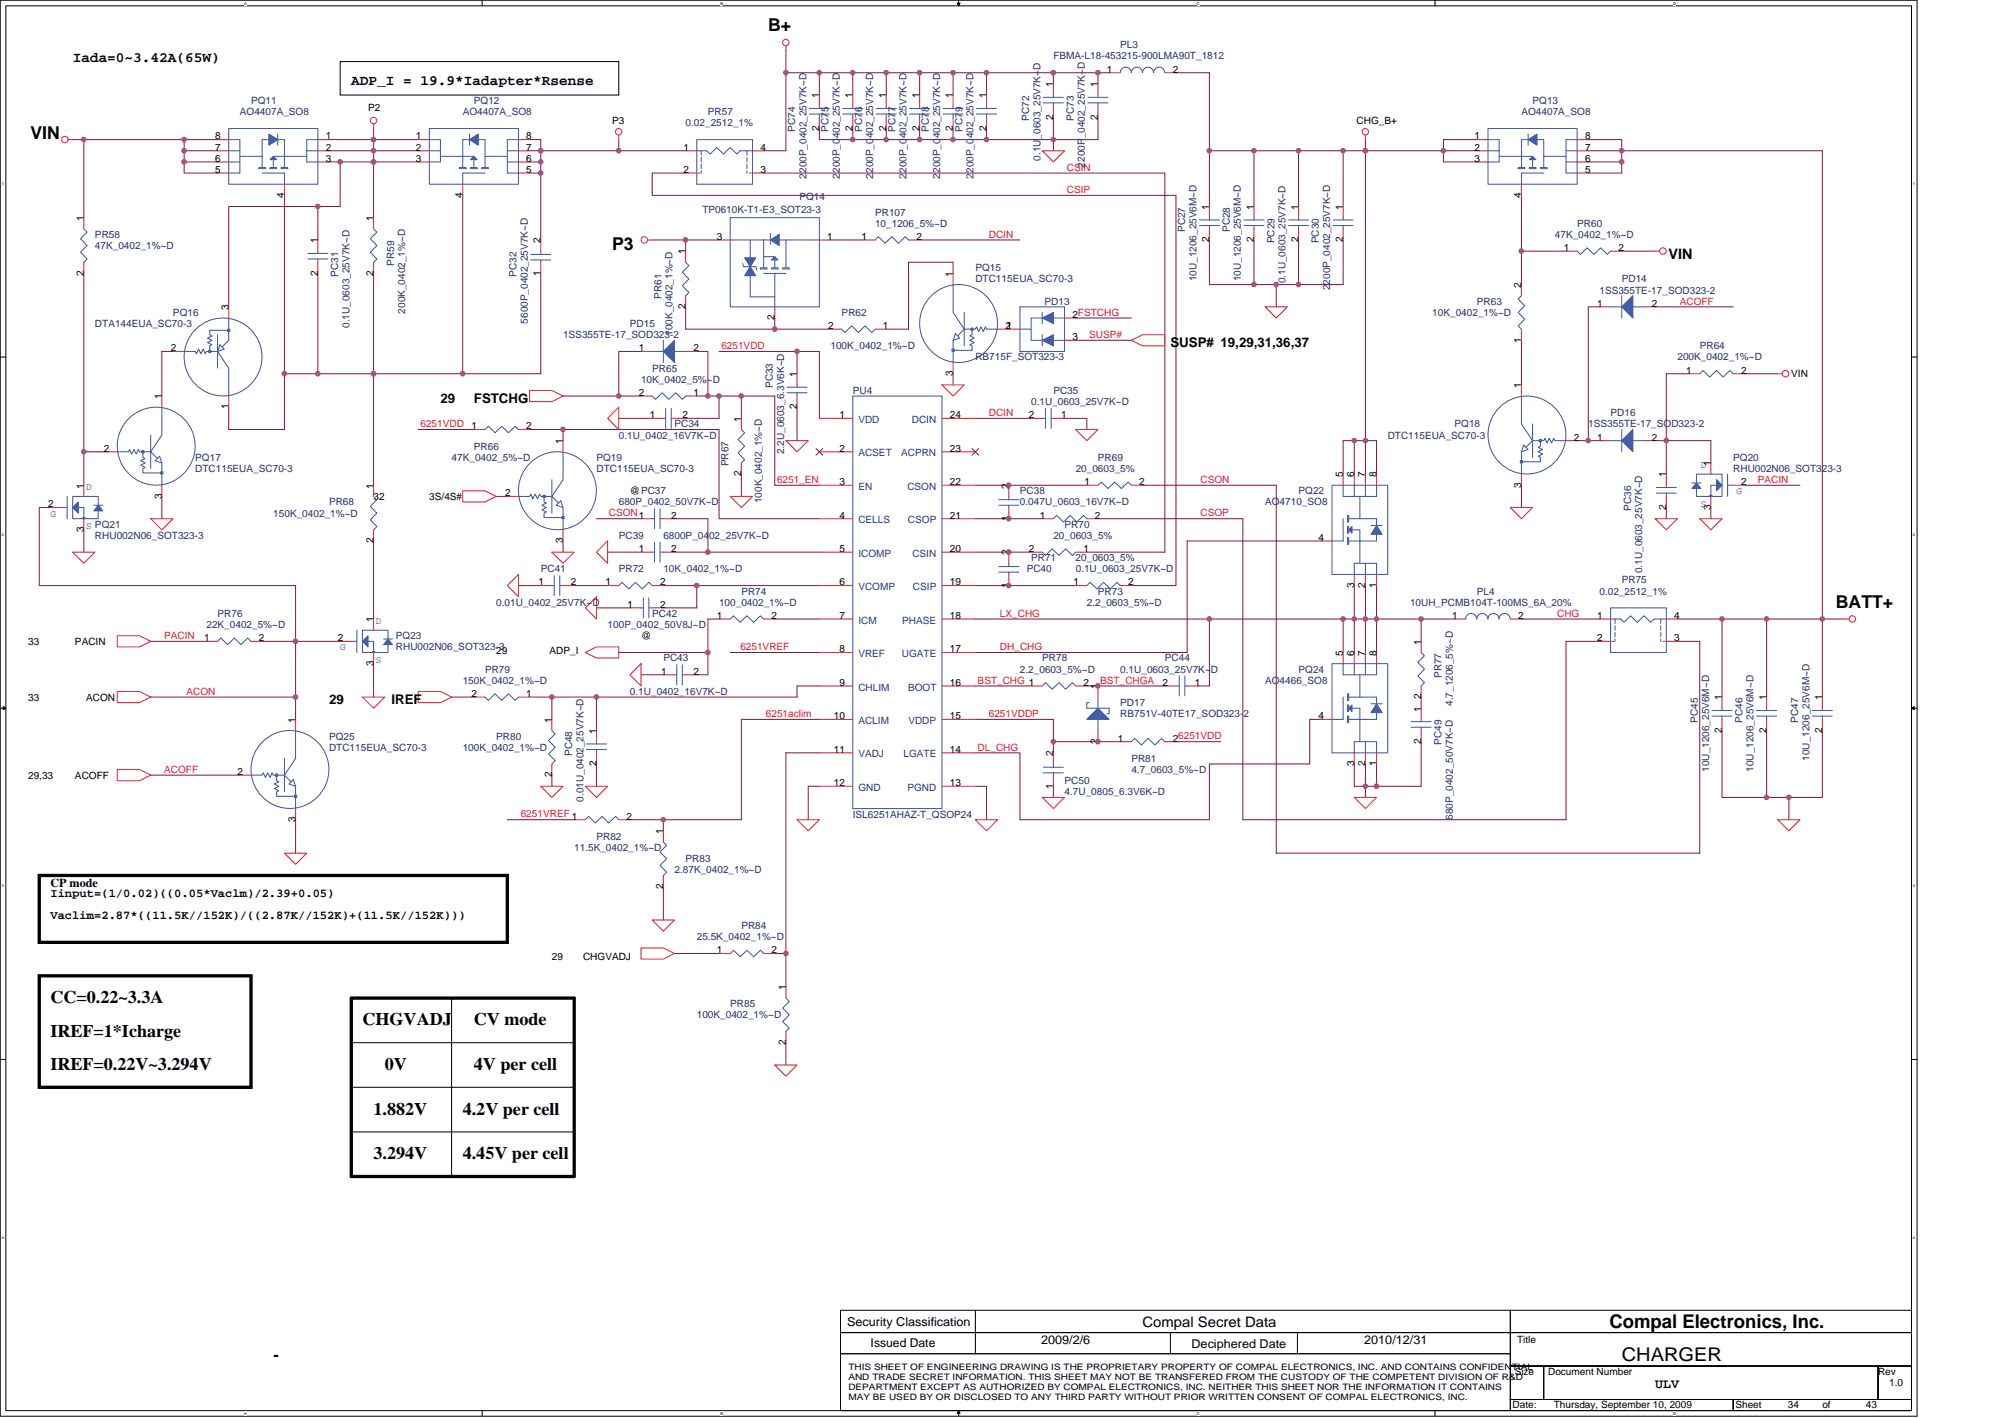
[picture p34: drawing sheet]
<svg xmlns="http://www.w3.org/2000/svg" width="297mm" height="210mm" viewBox="0 0 297 210" stroke-linecap="round" stroke-linejoin="round" font-family="sans-serif">
<defs><g id="words">
<g font-size="2.8" fill="#010202">
<text x="238.4" y="196.6">Compal Electronics, Inc.</text>
<text x="240.3" y="201.5">CHARGER</text>
</g>
<g font-size="2.6" fill="#010202">
<text x="113.8" y="4.6">B+</text>
<text x="4.5" y="20.6">VIN</text>
<text x="90.7" y="37">P3</text>
<text x="272" y="90">BATT+</text>
<text x="7.5" y="148.5">CC=0.22~3.3A</text>
<text x="7.5" y="153.5">IREF=1*Icharge</text>
<text x="53.7" y="151.8">CHGVADJ</text>
<text x="70.2" y="151.8">CV mode</text>
<text x="7.5" y="158.5">IREF=0.22V~3.294V</text>
<text x="57" y="158.5">0V</text>
<text x="70.2" y="158.5">4V per cell</text>
<text x="55.3" y="165.1">1.882V</text>
<text x="68.6" y="165.1">4.2V per cell</text>
<text x="55.3" y="171.7">3.294V</text>
<text x="68.6" y="171.7">4.45V per cell</text>
<text x="40.5" y="201.4">-</text>
</g>
<g font-size="2.1" fill="#010202">
<text x="10.8" y="9.2">Iada=0~3.42A(65W)</text>
<text x="52" y="12.5">ADP_I = 19.9*Iadapter*Rsense</text>
<text x="247.2" y="38.4">VIN</text>
<text x="169.3" y="196.4">Compal Secret Data</text>
</g>
<g font-size="2" fill="#010202">
<text x="173.4" y="51.4">SUSP# 19,29,31,36,37</text>
<text x="65.3" y="59.7">29</text>
<text x="70.2" y="59.7">FSTCHG</text>
<text x="48.7" y="104.2">29</text>
<text x="58" y="104.2">IREF</text>
<text x="245.2" y="205.6">ULV</text>
</g>
<g font-size="1.8" fill="#010202">
<text x="7.5" y="131.3">CP mode</text>
<text x="7.5" y="132.8">Iinput=(1/0.02)((0.05*Vaclm)/2.39+0.05)</text>
<text x="7.5" y="136.1">Vaclim=2.87*((11.5K//152K)/((2.87K//152K)+(11.5K//152K)))</text>
<text x="125.5" y="196.3">Security Classification</text>
<text x="129" y="199.4">Issued Date</text>
<text x="154.2" y="199">2009/2/6</text>
<text x="176.5" y="199.6">Deciphered Date</text>
<text x="202.1" y="199">2010/12/31</text>
</g>
<g font-size="1.5" fill="#282973">
<text x="156.1" y="8.8">FBMA-L18-453215-900LMA90T_1812</text>
<text x="166" y="7.2">PL3</text>
<text x="35.5" y="17.1">AO4407A_SO8</text>
<text x="37.2" y="15.4">PQ11</text>
<text x="68.6" y="17.1">AO4407A_SO8</text>
<text x="70.2" y="15.4">PQ12</text>
<text x="104.9" y="17.1">PR57</text>
<text x="152.5" y="17.9" transform="rotate(-90 152.5 17.9)">PC72</text>
<text x="159.1" y="17.9" transform="rotate(-90 159.1 17.9)">PC73</text>
<text x="225.4" y="17.1">AO4407A_SO8</text>
<text x="227.1" y="15.4">PQ13</text>
<text x="101.6" y="18.7">0.02_2512_1%</text>
<text x="117.8" y="19.5" transform="rotate(-90 117.8 19.5)">PC74</text>
<text x="122.8" y="19.5" transform="rotate(-90 122.8 19.5)">PC75</text>
<text x="127.7" y="19.5" transform="rotate(-90 127.7 19.5)">PC76</text>
<text x="132.7" y="19.5" transform="rotate(-90 132.7 19.5)">PC77</text>
<text x="137.6" y="19.5" transform="rotate(-90 137.6 19.5)">PC78</text>
<text x="142.6" y="19.5" transform="rotate(-90 142.6 19.5)">PC79</text>
<text x="154.1" y="23.8" transform="rotate(-90 154.1 23.8)">0.1U_0603_25V7K~D</text>
<text x="118.4" y="29.6">PQ14</text>
<text x="119.5" y="26.5" transform="rotate(-90 119.5 26.5)">2200P_0402_25V7K~D</text>
<text x="124.4" y="26.5" transform="rotate(-90 124.4 26.5)">2200P_0402_25V7K~D</text>
<text x="129.4" y="26.5" transform="rotate(-90 129.4 26.5)">2200P_0402_25V7K~D</text>
<text x="134.3" y="26.5" transform="rotate(-90 134.3 26.5)">2200P_0402_25V7K~D</text>
<text x="139.3" y="26.5" transform="rotate(-90 139.3 26.5)">2200P_0402_25V7K~D</text>
<text x="144.2" y="26.5" transform="rotate(-90 144.2 26.5)">2200P_0402_25V7K~D</text>
<text x="160.7" y="24.8" transform="rotate(-90 160.7 24.8)">2200P_0402_25V7K~D</text>
<text x="14.1" y="35.2">PR58</text>
<text x="104.1" y="31.6">TP0610K-T1-E3_SOT23-3</text>
<text x="129.6" y="31.9">PR107</text>
<text x="129.6" y="33.6">10_1206_5%~D</text>
<text x="175.6" y="34.4" transform="rotate(-90 175.6 34.4)">PC27</text>
<text x="182.2" y="34.4" transform="rotate(-90 182.2 34.4)">PC28</text>
<text x="230.4" y="35.2">47K_0402_1%~D</text>
<text x="233.7" y="33.6">PR60</text>
<text x="14.1" y="36.9">47K_0402_1%~D</text>
<text x="50.1" y="41" transform="rotate(-90 50.1 41)">PC31</text>
<text x="58.4" y="39.3" transform="rotate(-90 58.4 39.3)">PR59</text>
<text x="76.5" y="41" transform="rotate(-90 76.5 41)">PC32</text>
<text x="144.5" y="40.2">PQ15</text>
<text x="144.5" y="41.8">DTC115EUA_SC70-3</text>
<text x="177.2" y="41.7" transform="rotate(-90 177.2 41.7)">10U_1206_25V6M~D</text>
<text x="183.9" y="41.7" transform="rotate(-90 183.9 41.7)">10U_1206_25V6M~D</text>
<text x="188.8" y="36" transform="rotate(-90 188.8 36)">PC29</text>
<text x="190.5" y="42" transform="rotate(-90 190.5 42)">0.1U_0603_25V7K~D</text>
<text x="195.4" y="36" transform="rotate(-90 195.4 36)">PC30</text>
<text x="240.3" y="41.8">PD14</text>
<text x="25.6" y="46.8">PQ16</text>
<text x="60" y="46.4" transform="rotate(-90 60 46.4)">200K_0402_1%~D</text>
<text x="78.2" y="47.9" transform="rotate(-90 78.2 47.9)">5600P_0402_25V7K~D</text>
<text x="98" y="44.3" transform="rotate(-90 98 44.3)">PR61</text>
<text x="124.7" y="46.8">PR62</text>
<text x="154.7" y="45.1">PD13</text>
<text x="197.1" y="43" transform="rotate(-90 197.1 43)">2200P_0402_25V7K~D</text>
<text x="212.2" y="46.8">10K_0402_1%~D</text>
<text x="218.8" y="45.1">PR63</text>
<text x="237" y="43.5">1SS355TE-17_SOD323-2</text>
<text x="14.1" y="48.4">DTA144EUA_SC70-3</text>
<text x="51.8" y="48.6" transform="rotate(-90 51.8 48.6)">0.1U_0603_25V7K~D</text>
<text x="83.4" y="50.1">1SS355TE-17_SOD323-2</text>
<text x="93.3" y="48.4">PD15</text>
<text x="99.6" y="49.7" transform="rotate(-90 99.6 49.7)">100K_0402_1%~D</text>
<text x="123" y="51.7">100K_0402_1%~D</text>
<text x="144.5" y="53.4">RB715F_SOT323-3</text>
<text x="248.5" y="53.4">200K_0402_1%~D</text>
<text x="251.8" y="51.7">PR64</text>
<text x="95" y="56.7">10K_0402_5%~D</text>
<text x="96.6" y="55">PR65</text>
<text x="114.5" y="57.5" transform="rotate(-90 114.5 57.5)">PC33</text>
<text x="126.3" y="58.3">PU4</text>
<text x="152.8" y="60">0.1U_0603_25V7K~D</text>
<text x="156.1" y="58.3">PC35</text>
<text x="91.7" y="64.9">0.1U_0402_16V7K~D</text>
<text x="99.9" y="63.3">PC34</text>
<text x="205.6" y="64.9">DTC115EUA_SC70-3</text>
<text x="215.5" y="63.3">PQ18</text>
<text x="235.3" y="63.3">1SS355TE-17_SOD323-2</text>
<text x="238.6" y="61.6">PD16</text>
<text x="28.9" y="68.2">PQ17</text>
<text x="28.9" y="69.9">DTC115EUA_SC70-3</text>
<text x="66.9" y="68.2">47K_0402_5%~D</text>
<text x="70.2" y="66.6">PR66</text>
<text x="88.4" y="68.2">PQ19</text>
<text x="88.4" y="69.9">DTC115EUA_SC70-3</text>
<text x="107.9" y="69" transform="rotate(-90 107.9 69)">PR67</text>
<text x="116.2" y="67.2" transform="rotate(-90 116.2 67.2)">2.2U_0603_6.3V6K~D</text>
<text x="159.4" y="69.9">20_0603_5%</text>
<text x="162.7" y="68.2">PR69</text>
<text x="256.8" y="68.2">PQ20</text>
<text x="256.8" y="69.9">RHU002N06_SOT323-3</text>
<text x="40.5" y="76.5">150K_0402_1%~D</text>
<text x="48.7" y="74.8">PR68</text>
<text x="91.7" y="74.8">680P_0402_50V7K~D</text>
<text x="112.9" y="74.5" transform="rotate(-90 112.9 74.5)">100K_0402_1%~D</text>
<text x="151.1" y="73.2">PC38</text>
<text x="151.1" y="74.8">0.047U_0603_16V7K~D</text>
<text x="187.4" y="74.8">AO4710_SO8</text>
<text x="192.4" y="73.2">PQ22</text>
<text x="241.6" y="75.6" transform="rotate(-90 241.6 75.6)">PC36</text>
<text x="14.1" y="79.8">RHU002N06_SOT323-3</text>
<text x="91.7" y="79.8">PC39</text>
<text x="98.3" y="79.8">6800P_0402_25V7K~D</text>
<text x="152.8" y="83.1">PR71</text>
<text x="156.1" y="79.8">20_0603_5%</text>
<text x="157.7" y="78.1">PR70</text>
<text x="159.4" y="83.1">20_0603_5%</text>
<text x="73.5" y="89.7">0.01U_0402_25V7K~D</text>
<text x="80.1" y="84.7">PC41</text>
<text x="91.7" y="84.7">PR72</text>
<text x="98.3" y="84.7">10K_0402_1%~D</text>
<text x="106.5" y="89.7">100_0402_1%~D</text>
<text x="109.8" y="88">PR74</text>
<text x="152.1" y="84.7">PC40</text>
<text x="159.4" y="84.7">0.1U_0603_25V7K~D</text>
<text x="161" y="89.7">2.2_0603_5%~D</text>
<text x="162.7" y="88">PR73</text>
<text x="208.9" y="89.7">10UH_PCMB104T-100MS_6A_20%</text>
<text x="218.8" y="88">PL4</text>
<text x="237" y="88">0.02_2512_1%</text>
<text x="240.3" y="86.4">PR75</text>
<text x="243.3" y="84.9" transform="rotate(-90 243.3 84.9)">0.1U_0603_25V7K~D</text>
<text x="30.6" y="93">22K_0402_5%~D</text>
<text x="32.2" y="91.4">PR76</text>
<text x="58.6" y="94.7">PQ23</text>
<text x="90" y="93">100P_0402_50V8J~D</text>
<text x="96.6" y="91.4">PC42</text>
<text x="58.6" y="96.3">RHU002N06_SOT323-3</text>
<text x="68.6" y="101.3">150K_0402_1%~D</text>
<text x="71.9" y="99.6">PR79</text>
<text x="98.3" y="98">PC43</text>
<text x="151.1" y="99.6">2.2_0603_5%~D</text>
<text x="154.4" y="98">PR78</text>
<text x="166" y="99.6">0.1U_0603_25V7K~D</text>
<text x="172.6" y="98">PC44</text>
<text x="187.4" y="101.3">AO4466_SO8</text>
<text x="192.4" y="99.6">PQ24</text>
<text x="213.6" y="100.4" transform="rotate(-90 213.6 100.4)">PR77</text>
<text x="93.3" y="102.9">0.1U_0402_16V7K~D</text>
<text x="166" y="104.6">PD17</text>
<text x="166" y="106.2">RB751V-40TE17_SOD323-2</text>
<text x="215.2" y="104.5" transform="rotate(-90 215.2 104.5)">4.7_1206_5%~D</text>
<text x="251.5" y="107" transform="rotate(-90 251.5 107)">PC45</text>
<text x="258.1" y="107" transform="rotate(-90 258.1 107)">PC46</text>
<text x="266.4" y="107" transform="rotate(-90 266.4 107)">PC47</text>
<text x="48.7" y="109.5">PQ25</text>
<text x="48.7" y="111.2">DTC115EUA_SC70-3</text>
<text x="68.6" y="111.2">100K_0402_1%~D</text>
<text x="73.5" y="109.5">PR80</text>
<text x="84.8" y="112" transform="rotate(-90 84.8 112)">PC48</text>
<text x="167.6" y="112.8">PR81</text>
<text x="213.6" y="110.3" transform="rotate(-90 213.6 110.3)">PC49</text>
<text x="268.1" y="112.6" transform="rotate(-90 268.1 112.6)">10U_1206_25V6M~D</text>
<text x="86.4" y="118.7" transform="rotate(-90 86.4 118.7)">0.01U_0402_25V7K~D</text>
<text x="157.7" y="116.1">PC50</text>
<text x="157.7" y="117.8">4.7U_0805_6.3V6K~D</text>
<text x="167.6" y="114.5">4.7_0603_5%~D</text>
<text x="253.2" y="114.3" transform="rotate(-90 253.2 114.3)">10U_1206_25V6M~D</text>
<text x="259.8" y="114.3" transform="rotate(-90 259.8 114.3)">10U_1206_25V6M~D</text>
<text x="88.4" y="124.4">PR82</text>
<text x="126.3" y="121.1">ISL6251AHAZ-T_QSOP24</text>
<text x="215.2" y="121.4" transform="rotate(-90 215.2 121.4)">680P_0402_50V7K~D</text>
<text x="85.1" y="126">11.5K_0402_1%~D</text>
<text x="99.9" y="129.3">2.87K_0402_1%~D</text>
<text x="101.6" y="127.7">PR83</text>
<text x="109.8" y="137.6">PR84</text>
<text x="103.2" y="139.2">25.5K_0402_1%~D</text>
<text x="108.2" y="149.1">PR85</text>
<text x="103.2" y="150.8">100K_0402_1%~D</text>
</g>
<g font-size="1.5" fill="#010202">
<text x="164" y="10.7">1</text>
<text x="173.7" y="10.7">2</text>
<text x="54.5" y="16.4">P2</text>
<text x="121.4" y="14.6" transform="rotate(-90 121.4 14.6)">1</text>
<text x="126.3" y="14.6" transform="rotate(-90 126.3 14.6)">1</text>
<text x="131.3" y="14.6" transform="rotate(-90 131.3 14.6)">1</text>
<text x="136.2" y="14.6" transform="rotate(-90 136.2 14.6)">1</text>
<text x="141.2" y="14.6" transform="rotate(-90 141.2 14.6)">1</text>
<text x="146.1" y="14.6" transform="rotate(-90 146.1 14.6)">1</text>
<text x="156" y="17.7" transform="rotate(-90 156 17.7)">2</text>
<text x="156" y="12.9" transform="rotate(-90 156 12.9)">1</text>
<text x="162.6" y="17.7" transform="rotate(-90 162.6 17.7)">2</text>
<text x="162.6" y="12.9" transform="rotate(-90 162.6 12.9)">1</text>
<text x="31.9" y="24">6</text>
<text x="31.9" y="22.3">7</text>
<text x="31.9" y="20.7">8</text>
<text x="48.3" y="24">3</text>
<text x="48.3" y="22.3">2</text>
<text x="48.3" y="20.7">1</text>
<text x="61.6" y="24">3</text>
<text x="61.6" y="22.3">2</text>
<text x="61.6" y="20.7">1</text>
<text x="78" y="24">6</text>
<text x="78" y="22.3">7</text>
<text x="78" y="20.7">8</text>
<text x="90.7" y="18.4">P3</text>
<text x="101.2" y="22.3">1</text>
<text x="112.6" y="22.3">4</text>
<text x="121.4" y="19.4" transform="rotate(-90 121.4 19.4)">2</text>
<text x="126.3" y="19.4" transform="rotate(-90 126.3 19.4)">2</text>
<text x="131.3" y="19.4" transform="rotate(-90 131.3 19.4)">2</text>
<text x="136.2" y="19.4" transform="rotate(-90 136.2 19.4)">2</text>
<text x="141.2" y="19.4" transform="rotate(-90 141.2 19.4)">2</text>
<text x="146.1" y="19.4" transform="rotate(-90 146.1 19.4)">2</text>
<text x="201" y="18.4">CHG_B+</text>
<text x="218.5" y="24">3</text>
<text x="218.5" y="22.3">2</text>
<text x="218.5" y="20.7">1</text>
<text x="234.8" y="24">6</text>
<text x="234.8" y="22.3">7</text>
<text x="234.8" y="20.7">8</text>
<text x="31.9" y="25.6">5</text>
<text x="42.1" y="29.3" transform="rotate(-90 42.1 29.3)">4</text>
<text x="68.5" y="29.3" transform="rotate(-90 68.5 29.3)">4</text>
<text x="78" y="25.6">5</text>
<text x="101.2" y="25.6">2</text>
<text x="112.6" y="25.6">3</text>
<text x="225.4" y="29.3" transform="rotate(-90 225.4 29.3)">4</text>
<text x="234.8" y="25.6">5</text>
<text x="12.4" y="32.7" transform="rotate(-90 12.4 32.7)">1</text>
<text x="55.3" y="32.7" transform="rotate(-90 55.3 32.7)">1</text>
<text x="106.2" y="35.5">3</text>
<text x="122.6" y="35.5">1</text>
<text x="127.7" y="35.5">1</text>
<text x="135.8" y="35.5">2</text>
<text x="179.2" y="35.9" transform="rotate(-90 179.2 35.9)">2</text>
<text x="179.2" y="31.1" transform="rotate(-90 179.2 31.1)">1</text>
<text x="185.8" y="35.9" transform="rotate(-90 185.8 35.9)">2</text>
<text x="185.8" y="31.1" transform="rotate(-90 185.8 31.1)">1</text>
<text x="192.4" y="35.9" transform="rotate(-90 192.4 35.9)">2</text>
<text x="192.4" y="31.1" transform="rotate(-90 192.4 31.1)">1</text>
<text x="199" y="35.9" transform="rotate(-90 199 35.9)">2</text>
<text x="199" y="31.1" transform="rotate(-90 199 31.1)">1</text>
<text x="12.4" y="40.8" transform="rotate(-90 12.4 40.8)">2</text>
<text x="47.1" y="40.8" transform="rotate(-90 47.1 40.8)">2</text>
<text x="47.1" y="36" transform="rotate(-90 47.1 36)">1</text>
<text x="55.3" y="40.8" transform="rotate(-90 55.3 40.8)">2</text>
<text x="80.1" y="40.8" transform="rotate(-90 80.1 40.8)">1</text>
<text x="80.1" y="36" transform="rotate(-90 80.1 36)">2</text>
<text x="101.6" y="37.7" transform="rotate(-90 101.6 37.7)">1</text>
<text x="141.2" y="41" transform="rotate(-90 141.2 41)">1</text>
<text x="231.7" y="37.2">1</text>
<text x="239.8" y="37.2">2</text>
<text x="33.9" y="45.9" transform="rotate(-90 33.9 45.9)">3</text>
<text x="101.6" y="45.8" transform="rotate(-90 101.6 45.8)">2</text>
<text x="114.8" y="47.4" transform="rotate(-90 114.8 47.4)">2</text>
<text x="158.9" y="47.1">2FSTCHG</text>
<text x="225.4" y="42.6" transform="rotate(-90 225.4 42.6)">2</text>
<text x="236.6" y="45.4">1</text>
<text x="244.7" y="45.4">2</text>
<text x="25.3" y="52">2</text>
<text x="94.6" y="52">1</text>
<text x="102.7" y="52">2</text>
<text x="122.7" y="48.7">2</text>
<text x="130.8" y="48.7">1</text>
<text x="149" y="48.7">2</text>
<text x="149.1" y="48.7">1</text>
<text x="158.9" y="50.4">3</text>
<text x="225.4" y="50.7" transform="rotate(-90 225.4 50.7)">1</text>
<text x="24" y="59.1" transform="rotate(-90 24 59.1)">1</text>
<text x="94.6" y="58.6">2</text>
<text x="102.7" y="58.6">1</text>
<text x="118.1" y="55.8" transform="rotate(-90 118.1 55.8)">1</text>
<text x="141.2" y="55.7" transform="rotate(-90 141.2 55.7)">3</text>
<text x="225.4" y="57.5" transform="rotate(-90 225.4 57.5)">1</text>
<text x="249.8" y="55.3">1</text>
<text x="257.9" y="55.3">2</text>
<text x="265.4" y="55.9">VIN</text>
<text x="33.9" y="60.6" transform="rotate(-90 33.9 60.6)">1</text>
<text x="69.9" y="63.6">1</text>
<text x="78" y="63.6">2</text>
<text x="83.4" y="65.7" transform="rotate(-90 83.4 65.7)">1</text>
<text x="96.3" y="61.9">1</text>
<text x="101.1" y="61.9">2</text>
<text x="109.8" y="62.4" transform="rotate(-90 109.8 62.4)">1</text>
<text x="118.1" y="60.6" transform="rotate(-90 118.1 60.6)">2</text>
<text x="124.4" y="61.9">1</text>
<text x="140.7" y="61.9">24</text>
<text x="152.4" y="61.9">2</text>
<text x="157.2" y="61.9">1</text>
<text x="233.2" y="65.2">2</text>
<text x="236.6" y="65.2">1</text>
<text x="244.7" y="65.2">2</text>
<text x="15.4" y="66.9">2</text>
<text x="109.8" y="70.5" transform="rotate(-90 109.8 70.5)">2</text>
<text x="124.4" y="71.8">3</text>
<text x="124.4" y="66.9">2</text>
<text x="140.7" y="71.8">22</text>
<text x="140.7" y="66.9">23</text>
<text x="160.7" y="71.8">1</text>
<text x="168.8" y="71.8">2</text>
<text x="199" y="70.7" transform="rotate(-90 199 70.7)">5</text>
<text x="200.6" y="70.7" transform="rotate(-90 200.6 70.7)">6</text>
<text x="202.3" y="70.7" transform="rotate(-90 202.3 70.7)">7</text>
<text x="203.9" y="70.7" transform="rotate(-90 203.9 70.7)">8</text>
<text x="246.8" y="70.7" transform="rotate(-90 246.8 70.7)">1</text>
<text x="253.4" y="69" transform="rotate(-90 253.4 69)">1</text>
<text x="257.9" y="71.8">2</text>
<text x="7.1" y="75.1">2</text>
<text x="12.4" y="72.3" transform="rotate(-90 12.4 72.3)">1</text>
<text x="24" y="73.8" transform="rotate(-90 24 73.8)">3</text>
<text x="55.3" y="72.3" transform="rotate(-90 55.3 72.3)">1</text>
<text x="55.3" y="74">32</text>
<text x="63.6" y="74">3S/4S#</text>
<text x="74.8" y="73.5">2</text>
<text x="93.3" y="73.2">@PC37</text>
<text x="99.4" y="76.8">2</text>
<text x="124.4" y="76.8">4</text>
<text x="140.7" y="76.8">21</text>
<text x="149.4" y="77.1" transform="rotate(-90 149.4 77.1)">1</text>
<text x="149.4" y="72.3" transform="rotate(-90 149.4 72.3)">2</text>
<text x="154.1" y="76.8">1</text>
<text x="162.2" y="76.8">2</text>
<text x="225.4" y="72.2" transform="rotate(-90 225.4 72.2)">3</text>
<text x="246.8" y="75.5" transform="rotate(-90 246.8 75.5)">2</text>
<text x="253.4" y="75.5" transform="rotate(-90 253.4 75.5)">3</text>
<text x="12.4" y="78.8" transform="rotate(-90 12.4 78.8)">3</text>
<text x="55.3" y="80.5" transform="rotate(-90 55.3 80.5)">2</text>
<text x="83.4" y="80.5" transform="rotate(-90 83.4 80.5)">3</text>
<text x="94.6" y="81.7">1</text>
<text x="99.4" y="81.7">2</text>
<text x="124.4" y="81.7">5</text>
<text x="140.7" y="81.7">20</text>
<text x="149.4" y="82.3" transform="rotate(-90 149.4 82.3)">2</text>
<text x="152.4" y="81.7">2</text>
<text x="160.5" y="81.7">1</text>
<text x="195.3" y="80.1">4</text>
<text x="79.8" y="86.7">1</text>
<text x="84.6" y="86.7">2</text>
<text x="89.7" y="86.7">1</text>
<text x="93" y="90">1</text>
<text x="97.8" y="86.7">2</text>
<text x="97.8" y="90">2</text>
<text x="124.4" y="86.7">6</text>
<text x="140.7" y="86.7">19</text>
<text x="149.4" y="87.1" transform="rotate(-90 149.4 87.1)">1</text>
<text x="159" y="86.7">1</text>
<text x="167.1" y="86.7">2</text>
<text x="200.6" y="87.1" transform="rotate(-90 200.6 87.1)">3</text>
<text x="202.3" y="87.1" transform="rotate(-90 202.3 87.1)">2</text>
<text x="203.9" y="87.1" transform="rotate(-90 203.9 87.1)">1</text>
<text x="4.2" y="95.5">33</text>
<text x="11.1" y="95.5">PACIN</text>
<text x="30.2" y="95">1</text>
<text x="38.4" y="95">2</text>
<text x="50.1" y="95">2</text>
<text x="55.3" y="92.2" transform="rotate(-90 55.3 92.2)">1</text>
<text x="95" y="94.7">@</text>
<text x="106.2" y="91.6">1</text>
<text x="114.3" y="91.6">2</text>
<text x="124.4" y="91.6">7</text>
<text x="140.7" y="91.6">18</text>
<text x="210.5" y="95.5" transform="rotate(-90 210.5 95.5)">1</text>
<text x="215.2" y="91.6">1</text>
<text x="224.9" y="91.6">2</text>
<text x="236.6" y="91.6">1</text>
<text x="236.6" y="95">2</text>
<text x="248" y="95">3</text>
<text x="248" y="91.6">4</text>
<text x="55.3" y="98.6" transform="rotate(-90 55.3 98.6)">3</text>
<text x="73.5" y="96.8">29</text>
<text x="81.4" y="96.8">ADP_I</text>
<text x="97.9" y="99.9">1</text>
<text x="102.7" y="99.9">2</text>
<text x="124.4" y="101.6">9</text>
<text x="124.4" y="96.6">8</text>
<text x="140.7" y="96.6">17</text>
<text x="140.7" y="101.6">16</text>
<text x="160.5" y="101.6">2</text>
<text x="172.2" y="101.6">2</text>
<text x="177" y="101.6">1</text>
<text x="199" y="97.1" transform="rotate(-90 199 97.1)">5</text>
<text x="200.6" y="97.1" transform="rotate(-90 200.6 97.1)">6</text>
<text x="202.3" y="97.1" transform="rotate(-90 202.3 97.1)">7</text>
<text x="203.9" y="97.1" transform="rotate(-90 203.9 97.1)">8</text>
<text x="4.2" y="103.7">33</text>
<text x="12.8" y="103.7">ACON</text>
<text x="43.8" y="107" transform="rotate(-90 43.8 107)">1</text>
<text x="69.9" y="103.2">2</text>
<text x="78" y="103.2">1</text>
<text x="81.7" y="107" transform="rotate(-90 81.7 107)">1</text>
<text x="123.5" y="106.5">10</text>
<text x="140.7" y="106.5">15</text>
<text x="162.6" y="102.1" transform="rotate(-90 162.6 102.1)">1</text>
<text x="195.3" y="106.5">4</text>
<text x="210.5" y="105.4" transform="rotate(-90 210.5 105.4)">1</text>
<text x="210.5" y="103.6" transform="rotate(-90 210.5 103.6)">2</text>
<text x="255.1" y="103.7" transform="rotate(-90 255.1 103.7)">1</text>
<text x="261.7" y="103.7" transform="rotate(-90 261.7 103.7)">1</text>
<text x="270" y="103.7" transform="rotate(-90 270 103.7)">1</text>
<text x="88.3" y="113.5" transform="rotate(-90 88.3 113.5)">2</text>
<text x="88.3" y="108.7" transform="rotate(-90 88.3 108.7)">1</text>
<text x="123.5" y="111.5">11</text>
<text x="140.7" y="111.5">14</text>
<text x="156" y="112" transform="rotate(-90 156 112)">2</text>
<text x="162.6" y="110.2" transform="rotate(-90 162.6 110.2)">2</text>
<text x="165.6" y="109.8">1</text>
<text x="173.7" y="109.8">26251VDD</text>
<text x="200.6" y="113.5" transform="rotate(-90 200.6 113.5)">3</text>
<text x="202.3" y="113.5" transform="rotate(-90 202.3 113.5)">2</text>
<text x="203.9" y="113.5" transform="rotate(-90 203.9 113.5)">1</text>
<text x="210.5" y="110.2" transform="rotate(-90 210.5 110.2)">2</text>
<text x="255.1" y="108.5" transform="rotate(-90 255.1 108.5)">2</text>
<text x="261.7" y="108.5" transform="rotate(-90 261.7 108.5)">2</text>
<text x="270" y="108.5" transform="rotate(-90 270 108.5)">2</text>
<text x="4.2" y="115.3">29,33</text>
<text x="11.1" y="115.3">ACOFF</text>
<text x="35.2" y="114.8">2</text>
<text x="81.7" y="115.1" transform="rotate(-90 81.7 115.1)">2</text>
<text x="123.5" y="116.4">12</text>
<text x="140.7" y="116.4">13</text>
<text x="156" y="116.8" transform="rotate(-90 156 116.8)">1</text>
<text x="43.8" y="121.7" transform="rotate(-90 43.8 121.7)">3</text>
<text x="92.8" y="121.4">2</text>
<text x="98.3" y="123.5" transform="rotate(-90 98.3 123.5)">1</text>
<text x="98.3" y="131.6" transform="rotate(-90 98.3 131.6)">2</text>
<text x="81.8" y="142.2">29</text>
<text x="86.4" y="142.2">CHGVADJ</text>
<text x="106.2" y="141.2">1</text>
<text x="114.3" y="141.2">2</text>
<text x="116.4" y="146.6" transform="rotate(-90 116.4 146.6)">1</text>
<text x="116.4" y="154.7" transform="rotate(-90 116.4 154.7)">2</text>
<text x="224.4" y="203.6">Size</text>
<text x="224.7" y="198.8">Title</text>
<text x="229.4" y="203.6">Document Number</text>
<text x="278.2" y="203.6">Rev</text>
<text x="224.1" y="208.6">Date:</text>
<text x="230.2" y="208.6">Thursday, September 10, 2009</text>
<text x="257.1" y="208.6">Sheet</text>
<text x="264.9" y="208.6">34</text>
<text x="270" y="208.6">of</text>
<text x="276.4" y="208.6">43</text>
<text x="279.9" y="205.3">1.0</text>
</g>
<g font-size="1.5" fill="#ed2024">
<text x="158" y="25.3">CSIN</text>
<text x="158" y="28.6">CSIP</text>
<text x="146.5" y="35.2">DCIN</text>
<text x="248.9" y="45.1">ACOFF</text>
<text x="106.9" y="51.7">6251VDD</text>
<text x="161.4" y="50.1">SUSP#</text>
<text x="62.3" y="63.3">6251VDD</text>
<text x="146.5" y="61.6">DCIN</text>
<text x="115.1" y="71.5">6251_EN</text>
<text x="177.9" y="71.5">CSON</text>
<text x="260.4" y="71.5">PACIN</text>
<text x="90.2" y="76.5">CSON1</text>
<text x="177.9" y="76.5">CSOP</text>
<text x="24.3" y="94.6">PACIN</text>
<text x="148.1" y="91.3">LX_CHG</text>
<text x="230.7" y="91.3">CHG</text>
<text x="109.7" y="96.3">6251VREF</text>
<text x="144.8" y="101.2">BST_CHG 1</text>
<text x="148.1" y="96.3">DH_CHG</text>
<text x="163" y="101.2">BST_CHGA</text>
<text x="27.6" y="102.9">ACON</text>
<text x="113.5" y="106.2">6251aclim</text>
<text x="146.5" y="106.2">6251VDDP</text>
<text x="144.8" y="111.1">DL_CHG</text>
<text x="24.3" y="114.4">ACOFF</text>
<text x="77.1" y="121">6251VREF 1</text>
</g>
<g font-size="1.5" fill="#1d437e">
<text x="127.2" y="62.6">VDD</text>
<text x="135.1" y="62.6">DCIN</text>
<text x="127.2" y="67.6">ACSET</text>
<text x="133.5" y="67.6">ACPRN</text>
<text x="127.2" y="72.5">EN</text>
<text x="127.2" y="77.5">CELLS</text>
<text x="134.4" y="72.5">CSON</text>
<text x="134.5" y="77.5">CSOP</text>
<text x="127.2" y="82.4">ICOMP</text>
<text x="135.2" y="82.4">CSIN</text>
<text x="127.2" y="87.4">VCOMP</text>
<text x="135.3" y="87.4">CSIP</text>
<text x="127.2" y="92.3">ICM</text>
<text x="133.7" y="92.3">PHASE</text>
<text x="127.2" y="97.3">VREF</text>
<text x="133.6" y="97.3">UGATE</text>
<text x="127.2" y="102.3">CHLIM</text>
<text x="127.2" y="107.2">ACLIM</text>
<text x="134.5" y="102.3">BOOT</text>
<text x="134.6" y="107.2">VDDP</text>
<text x="127.2" y="112.2">VADJ</text>
<text x="133.9" y="112.2">LGATE</text>
<text x="127.2" y="117.1">GND</text>
<text x="134.4" y="117.1">PGND</text>
</g>
<g font-size="1.5" fill="#3953a4">
<text x="252" y="69.3">D</text>
<text x="7.5" y="76.5">G</text>
<text x="12.8" y="72.6">D</text>
<text x="252" y="75">S</text>
<text x="257.3" y="73.2">G</text>
<text x="12.8" y="78.3">S PQ21</text>
<text x="55.7" y="92.4">D</text>
<text x="50.4" y="96.3">G</text>
<text x="55.7" y="98.1">S</text>
</g>
<g font-size="1.3" fill="#010202">
<text x="125.7" y="202.8">THIS SHEET OF ENGINEERING DRAWING IS THE PROPRIETARY PROPERTY OF COMPAL ELECTRONICS, INC. AND CONTAINS CONFIDENTIAL</text>
<text x="125.7" y="204.3">AND TRADE SECRET INFORMATION. THIS SHEET MAY NOT BE TRANSFERED FROM THE CUSTODY OF THE COMPETENT DIVISION OF R&amp;D</text>
<text x="125.7" y="205.8">DEPARTMENT EXCEPT AS AUTHORIZED BY COMPAL ELECTRONICS, INC. NEITHER THIS SHEET NOR THE INFORMATION IT CONTAINS</text>
<text x="125.7" y="207.3">MAY BE USED BY OR DISCLOSED TO ANY THIRD PARTY WITHOUT PRIOR WRITTEN CONSENT OF COMPAL ELECTRONICS, INC.</text>
</g>
<g font-size=".6" fill="#010202">
<text x="36.1" y=".7">A</text>
<text x="106.7" y=".7">B</text>
<text x="177.3" y=".7">C</text>
<text x="247.9" y=".7">D</text>
<text x=".3" y="27.4">1</text>
<text x="283.4" y="27.4">1</text>
<text x=".3" y="79.4">2</text>
<text x="283.4" y="79.4">2</text>
<text x=".3" y="131.4">3</text>
<text x="283.4" y="131.4">3</text>
<text x=".3" y="183.4">4</text>
<text x="283.4" y="183.4">4</text>
<text x="36.1" y="209.5">A</text>
<text x="106.7" y="209.5">B</text>
<text x="177.3" y="209.5">C</text>
<text x="247.9" y="209.5">D</text>
</g>
</g></defs>
<path d="M0 0h284v209.7h-284zM.9 .9h282.3v208h-282.3z" fill="none" stroke="#010202" stroke-width=".15"/>
<g fill="#fff">
<path d="M36.1 .1h.4v.7h-.4z"/>
<path d="M36.1 209h.4v.7h-.4z"/>
</g>
<path d="M71.4 0v.9M71.4 208.9v.8" fill="none" stroke="#010202" stroke-width=".15"/>
<g fill="#fff">
<path d="M106.7 .1h.4v.7h-.4z"/>
<path d="M106.7 209h.4v.7h-.4z"/>
</g>
<path d="M142 0v.9M142 208.9v.8" fill="none" stroke="#010202" stroke-width=".15"/>
<path d="M141.8 .5h.4l-.2 .4z" fill="#010202"/>
<path d="M141.8 .5h.4l-.2 .4z" fill="none" stroke="#010202" stroke-width=".15"/>
<path d="M142 208.9l.2 .4h-.4z" fill="#010202"/>
<path d="M142 208.9l.2 .4h-.4z" fill="none" stroke="#010202" stroke-width=".15"/>
<g fill="#fff">
<path d="M177.3 .1h.4v.7h-.4z"/>
<path d="M177.3 209h.4v.7h-.4z"/>
</g>
<path d="M212.6 0v.9M212.6 208.9v.8" fill="none" stroke="#010202" stroke-width=".15"/>
<g fill="#fff">
<path d="M247.9 .1h.4v.7h-.4z"/>
<path d="M247.9 209h.4v.7h-.4z"/>
<path d="M.3 26.9h.2v.6h-.2z"/>
<path d="M283.4 26.9h.3v.6h-.3z"/>
<path d="M.3 78.9h.2v.6h-.2z"/>
<path d="M283.4 78.9h.3v.6h-.3z"/>
</g>
<path d="M0 52.9h.9M283.2 52.9h.8" fill="none" stroke="#010202" stroke-width=".15"/>
<g fill="#fff">
<path d="M.3 130.9h.2v.6h-.2z"/>
<path d="M283.4 130.9h.3v.6h-.3z"/>
</g>
<path d="M0 104.9h.9M283.2 104.9h.8" fill="none" stroke="#010202" stroke-width=".15"/>
<path d="M.5 104.6l.4 .3-.4 .2z" fill="#010202"/>
<path d="M.5 104.6l.4 .3-.4 .2z" fill="none" stroke="#010202" stroke-width=".15"/>
<path d="M283.2 104.9l.4-.3v.5z" fill="#010202"/>
<path d="M283.2 104.9l.4-.3v.5z" fill="none" stroke="#010202" stroke-width=".15"/>
<g fill="#fff">
<path d="M.3 182.9h.2v.6h-.2z"/>
<path d="M283.4 182.9h.3v.6h-.3z"/>
</g>
<path d="M0 156.9h.9M283.2 156.9h.8" fill="none" stroke="#010202" stroke-width=".15"/>
<path d="M270 22.3v69.4" fill="none" stroke="#7f1542" stroke-width=".15"/>
<circle cx="270" cy="91.7" r=".33" fill="#b9529f"/>
<circle cx="270" cy="91.7" r=".33" fill="none" stroke="#b9529f" stroke-width=".15"/>
<path d="M55.3 19v5M192.4 22.3v8.3M225.4 71.9v3.3M261.7 91.7v11.5" fill="none" stroke="#7f1542" stroke-width=".15"/>
<circle cx="55.3" cy="24" r=".33" fill="#b9529f"/>
<circle cx="55.3" cy="24" r=".33" fill="none" stroke="#b9529f" stroke-width=".15"/>
<circle cx="55.3" cy="22.3" r=".33" fill="#b9529f"/>
<circle cx="55.3" cy="22.3" r=".33" fill="none" stroke="#b9529f" stroke-width=".15"/>
<path d="M48.7 22.3h6.6M185.8 22.3v8.3" fill="none" stroke="#7f1542" stroke-width=".15"/>
<circle cx="185.8" cy="22.3" r=".33" fill="#b9529f"/>
<circle cx="185.8" cy="22.3" r=".33" fill="none" stroke="#b9529f" stroke-width=".15"/>
<path d="M202.3 22.3v43M200.6 65.3h-1.6v4.9" fill="none" stroke="#7f1542" stroke-width=".15"/>
<circle cx="202.3" cy="22.3" r=".33" fill="#b9529f"/>
<circle cx="202.3" cy="22.3" r=".33" fill="none" stroke="#b9529f" stroke-width=".15"/>
<circle cx="202.3" cy="65.2" r=".33" fill="#b9529f"/>
<circle cx="202.3" cy="65.2" r=".33" fill="none" stroke="#b9529f" stroke-width=".15"/>
<path d="M200.6 65.3v4.9" fill="none" stroke="#7f1542" stroke-width=".15"/>
<circle cx="200.6" cy="65.2" r=".33" fill="#b9529f"/>
<circle cx="200.6" cy="65.2" r=".33" fill="none" stroke="#b9529f" stroke-width=".15"/>
<path d="M55.3 20.7h6.7M22.3 95h8.3M55.3 80.1v11.6M55.3 98.3v4.9M225.4 91.7h11.6" fill="none" stroke="#7f1542" stroke-width=".15"/>
<circle cx="55.3" cy="20.7" r=".33" fill="#b9529f"/>
<circle cx="55.3" cy="20.7" r=".33" fill="none" stroke="#b9529f" stroke-width=".15"/>
<path d="M55.3 22.3h6.7M225.4 37.2h6.6M273.3 91.7h-3.3v11.5" fill="none" stroke="#7f1542" stroke-width=".15"/>
<circle cx="225.4" cy="37.2" r=".33" fill="#b9529f"/>
<circle cx="225.4" cy="37.2" r=".33" fill="none" stroke="#b9529f" stroke-width=".15"/>
<path d="M32.2 22.3h-4.9v1.7h4.9" fill="none" stroke="#7f1542" stroke-width=".15"/>
<circle cx="27.3" cy="22.3" r=".33" fill="#b9529f"/>
<circle cx="27.3" cy="22.3" r=".33" fill="none" stroke="#b9529f" stroke-width=".15"/>
<path d="M27.3 24v1.6h4.9" fill="none" stroke="#7f1542" stroke-width=".15"/>
<circle cx="27.3" cy="24" r=".33" fill="#b9529f"/>
<circle cx="27.3" cy="24" r=".33" fill="none" stroke="#b9529f" stroke-width=".15"/>
<path d="M80.1 24v1.6" fill="none" stroke="#7f1542" stroke-width=".15"/>
<circle cx="80.1" cy="24" r=".33" fill="#b9529f"/>
<circle cx="80.1" cy="24" r=".33" fill="none" stroke="#b9529f" stroke-width=".15"/>
<path d="M78.5 22.3h1.6" fill="none" stroke="#7f1542" stroke-width=".15"/>
<circle cx="80.1" cy="22.3" r=".33" fill="#b9529f"/>
<circle cx="80.1" cy="22.3" r=".33" fill="none" stroke="#b9529f" stroke-width=".15"/>
<path d="M55.3 55.3v16.6" fill="none" stroke="#7f1542" stroke-width=".15"/>
<circle cx="55.3" cy="55.3" r=".33" fill="#b9529f"/>
<circle cx="55.3" cy="55.3" r=".33" fill="none" stroke="#b9529f" stroke-width=".15"/>
<path d="M78.5 24h1.6M55.3 40.5v14.8" fill="none" stroke="#7f1542" stroke-width=".15"/>
<circle cx="55.3" cy="55.3" r=".33" fill="#b9529f"/>
<circle cx="55.3" cy="55.3" r=".33" fill="none" stroke="#b9529f" stroke-width=".15"/>
<path d="M27.3 20.7h4.9" fill="none" stroke="#7f1542" stroke-width=".15"/>
<circle cx="27.3" cy="20.7" r=".33" fill="#b9529f"/>
<circle cx="27.3" cy="20.7" r=".33" fill="none" stroke="#b9529f" stroke-width=".15"/>
<path d="M47.1 40.5v14.8" fill="none" stroke="#7f1542" stroke-width=".15"/>
<circle cx="47.1" cy="55.3" r=".33" fill="#b9529f"/>
<circle cx="47.1" cy="55.3" r=".33" fill="none" stroke="#b9529f" stroke-width=".15"/>
<path d="M55.3 24v8.2" fill="none" stroke="#7f1542" stroke-width=".15"/>
<circle cx="55.3" cy="24" r=".33" fill="#b9529f"/>
<circle cx="55.3" cy="24" r=".33" fill="none" stroke="#b9529f" stroke-width=".15"/>
<path d="M10.8 20.7h1.6M12.4 20.7h14.9v1.6M12.4 20.7v11.5M78.5 25.6h1.6" fill="none" stroke="#7f1542" stroke-width=".15"/>
<circle cx="12.4" cy="20.7" r=".33" fill="#b9529f"/>
<circle cx="12.4" cy="20.7" r=".33" fill="none" stroke="#b9529f" stroke-width=".15"/>
<path d="M68.6 28.9v26.4M185.8 22.3h6.6M25.6 52h-1.6v6.6M24 73.5v3.3M33.9 60.3v3.3" fill="none" stroke="#7f1542" stroke-width=".15"/>
<circle cx="192.4" cy="22.3" r=".33" fill="#b9529f"/>
<circle cx="192.4" cy="22.3" r=".33" fill="none" stroke="#b9529f" stroke-width=".15"/>
<path d="M116.4 10.8v11.5M101.6 25.6h-5v3.3M113.1 25.6h59.5M225.4 28.9v13.2M240.3 37.2h4.9M255.1 91.7h6.6" fill="none" stroke="#7f1542" stroke-width=".15"/>
<circle cx="255.1" cy="91.7" r=".33" fill="#b9529f"/>
<circle cx="255.1" cy="91.7" r=".33" fill="none" stroke="#b9529f" stroke-width=".15"/>
<path d="M213.8 24h5M213.8 20.7v1.6M232 95h5M251.8 95v31.3" fill="none" stroke="#7f1542" stroke-width=".15"/>
<circle cx="213.8" cy="22.3" r=".33" fill="#b9529f"/>
<circle cx="213.8" cy="22.3" r=".33" fill="none" stroke="#b9529f" stroke-width=".15"/>
<path d="M149.5 81.8h3.3" fill="none" stroke="#7f1542" stroke-width=".15"/>
<circle cx="149.4" cy="81.8" r=".33" fill="#b9529f"/>
<circle cx="149.4" cy="81.8" r=".33" fill="none" stroke="#b9529f" stroke-width=".15"/>
<path d="M174.2 28.9v57.8M149.5 76.8h4.9" fill="none" stroke="#7f1542" stroke-width=".15"/>
<circle cx="149.4" cy="76.8" r=".33" fill="#b9529f"/>
<circle cx="149.4" cy="76.8" r=".33" fill="none" stroke="#b9529f" stroke-width=".15"/>
<path d="M189.1 71.9v54.4M144.5 96.6h31.4M199 91.7h1.6" fill="none" stroke="#7f1542" stroke-width=".15"/>
<circle cx="199" cy="91.7" r=".33" fill="#b9529f"/>
<circle cx="199" cy="91.7" r=".33" fill="none" stroke="#b9529f" stroke-width=".15"/>
<path d="M210.5 91.7h5" fill="none" stroke="#7f1542" stroke-width=".15"/>
<circle cx="210.5" cy="91.7" r=".33" fill="#b9529f"/>
<circle cx="210.5" cy="91.7" r=".33" fill="none" stroke="#b9529f" stroke-width=".15"/>
<path d="M200.6 65.3h1.7v4.9M144.5 91.7h34.7" fill="none" stroke="#7f1542" stroke-width=".15"/>
<circle cx="179.2" cy="91.7" r=".33" fill="#b9529f"/>
<circle cx="179.2" cy="91.7" r=".33" fill="none" stroke="#b9529f" stroke-width=".15"/>
<path d="M91.7 58.6h3.3M109.8 58.6h5M144.5 106.5h11.6M146.2 116.4v5" fill="none" stroke="#7f1542" stroke-width=".15"/>
<circle cx="109.8" cy="58.6" r=".33" fill="#b9529f"/>
<circle cx="109.8" cy="58.6" r=".33" fill="none" stroke="#b9529f" stroke-width=".15"/>
<path d="M62 63.6h8.2M73.5 73.5h1.7M78.5 63.6h4.9v1.7M83.4 80.1v1.7" fill="none" stroke="#7f1542" stroke-width=".15"/>
<circle cx="83.4" cy="63.6" r=".33" fill="#b9529f"/>
<circle cx="83.4" cy="63.6" r=".33" fill="none" stroke="#b9529f" stroke-width=".15"/>
<path d="M104.9 81.8h16.5" fill="none" stroke="#7f1542" stroke-width=".15"/>
<circle cx="104.9" cy="81.8" r=".33" fill="#b9529f"/>
<circle cx="104.9" cy="81.8" r=".33" fill="none" stroke="#b9529f" stroke-width=".15"/>
<path d="M179.2 22.3v8.3" fill="none" stroke="#7f1542" stroke-width=".15"/>
<circle cx="179.2" cy="22.3" r=".33" fill="#b9529f"/>
<circle cx="179.2" cy="22.3" r=".33" fill="none" stroke="#b9529f" stroke-width=".15"/>
<path d="M114.8 58.6v13.3h6.6M83.4 63.6h23.1v13.2h14.9M99.9 76.8h5v5h-5M76.8 86.7h3.3M85.1 86.7h4.9M90 81.8h5M91.7 96.6h13.2M103.2 86.7h18.2M114.8 91.7h6.6" fill="none" stroke="#7f1542" stroke-width=".15"/>
<circle cx="104.9" cy="96.6" r=".33" fill="#b9529f"/>
<circle cx="104.9" cy="96.6" r=".33" fill="none" stroke="#b9529f" stroke-width=".15"/>
<path d="M95 99.9h3.3M106.5 91.7h-1.6v8.2h-1.7M261.7 91.7h8.3M66.9 103.2h3.3M78.5 103.2h3.3v3.3M81.8 114.8v1.6" fill="none" stroke="#7f1542" stroke-width=".15"/>
<circle cx="261.7" cy="91.7" r=".33" fill="#b9529f"/>
<circle cx="261.7" cy="91.7" r=".33" fill="none" stroke="#b9529f" stroke-width=".15"/>
<path d="M200.6 91.7h1.7" fill="none" stroke="#7f1542" stroke-width=".15"/>
<circle cx="200.6" cy="91.7" r=".33" fill="#b9529f"/>
<circle cx="200.6" cy="91.7" r=".33" fill="none" stroke="#b9529f" stroke-width=".15"/>
<path d="M91.7 22.3h9.9M235.3 22.3h5M235.3 20.7h5M118.1 52h3.3M179.2 91.7v9.9h-1.7M202.3 91.7h1.6M109.8 106.5h11.6M116.4 111.5h5M121.4 101.6h-3.3v1.6" fill="none" stroke="#7f1542" stroke-width=".15"/>
<circle cx="91.7" cy="22.3" r=".33" fill="#b9529f"/>
<circle cx="91.7" cy="22.3" r=".33" fill="none" stroke="#b9529f" stroke-width=".15"/>
<g fill="none" stroke="#7f1542" stroke-width=".15">
<path d="M78.5 20.7h1.6v1.6M91.7 20.7v1.6M172.6 25.6v56.2h-11.6M213.8 20.7h5M213.8 22.3v1.7M240.3 20.7v1.6M240.3 24v1.6h-5M225.4 50.4v6.6M144.5 62h8.3M108.2 96.6h13.2M248.5 95h3.3M88.4 103.2h29.7"/>
<path d="M144.5 101.6h8.3M156.1 116.4v1.7M162.7 109.8h3.3M174.2 109.8h6.6M189.1 126.3h62.7"/>
</g>
<circle cx="162.6" cy="109.8" r=".33" fill="#b9529f"/>
<circle cx="162.6" cy="109.8" r=".33" fill="none" stroke="#b9529f" stroke-width=".15"/>
<path d="M162.7 101.6h9.9" fill="none" stroke="#7f1542" stroke-width=".15"/>
<circle cx="162.6" cy="101.6" r=".33" fill="#b9529f"/>
<circle cx="162.6" cy="101.6" r=".33" fill="none" stroke="#b9529f" stroke-width=".15"/>
<path d="M156.1 109.8h6.6M161 101.6h1.7" fill="none" stroke="#7f1542" stroke-width=".15"/>
<circle cx="156" cy="109.8" r=".33" fill="#b9529f"/>
<circle cx="156" cy="109.8" r=".33" fill="none" stroke="#b9529f" stroke-width=".15"/>
<path d="M80.1 22.3v1.7M121.4 52v10M156.1 106.5v5" fill="none" stroke="#7f1542" stroke-width=".15"/>
<circle cx="80.1" cy="22.3" r=".33" fill="#b9529f"/>
<circle cx="80.1" cy="22.3" r=".33" fill="none" stroke="#b9529f" stroke-width=".15"/>
<path d="M80.1 22.3h11.6M240.3 22.3v1.7M144.5 71.9h5M144.5 76.8h5M144.5 81.8h5M144.5 86.7h5" fill="none" stroke="#7f1542" stroke-width=".15"/>
<circle cx="240.2" cy="24" r=".33" fill="#b9529f"/>
<circle cx="240.2" cy="24" r=".33" fill="none" stroke="#b9529f" stroke-width=".15"/>
<circle cx="240.2" cy="22.3" r=".33" fill="#b9529f"/>
<circle cx="240.2" cy="22.3" r=".33" fill="none" stroke="#b9529f" stroke-width=".15"/>
<path d="M48.7 24h13.3M50.4 24v6.6h-3.3v4.9M96.6 28.9h77.6M202.3 20.7v1.6M240.3 22.3h29.7M55.3 55.3h13.3M162.7 76.8h21.4v44.6h47.9v-26.4M202.3 65.3h1.6v4.9M195.7 80.1h-19.8v16.5M144.5 111.5h6.6v9.9h28.1v-8.3h14.8" fill="none" stroke="#7f1542" stroke-width=".15"/>
<circle cx="50.4" cy="24" r=".33" fill="#b9529f"/>
<circle cx="50.4" cy="24" r=".33" fill="none" stroke="#b9529f" stroke-width=".15"/>
<path d="M48.7 20.7h6.6M47.1 55.3h8.2" fill="none" stroke="#7f1542" stroke-width=".15"/>
<circle cx="55.3" cy="20.7" r=".33" fill="#b9529f"/>
<circle cx="55.3" cy="20.7" r=".33" fill="none" stroke="#b9529f" stroke-width=".15"/>
<path d="M42.1 28.9v26.4h5" fill="none" stroke="#7f1542" stroke-width=".15"/>
<circle cx="42.1" cy="55.3" r=".33" fill="#b9529f"/>
<circle cx="42.1" cy="55.3" r=".33" fill="none" stroke="#b9529f" stroke-width=".15"/>
<path d="M47.1 30.6h-13.2v14.8" fill="none" stroke="#7f1542" stroke-width=".15"/>
<circle cx="47.1" cy="30.6" r=".33" fill="#b9529f"/>
<circle cx="47.1" cy="30.6" r=".33" fill="none" stroke="#b9529f" stroke-width=".15"/>
<path d="M42.1 55.3v8.3h-8.2M43.8 103.2v3.3M43.8 121.4v4.9" fill="none" stroke="#7f1542" stroke-width=".15"/>
<circle cx="43.8" cy="103.2" r=".33" fill="#b9529f"/>
<circle cx="43.8" cy="103.2" r=".33" fill="none" stroke="#b9529f" stroke-width=".15"/>
<path d="M213.8 22.3h5M235.3 24h5M237 45.4h-1.7v19.9M245.2 45.4h11.6" fill="none" stroke="#7f1542" stroke-width=".15"/>
<circle cx="235.3" cy="65.2" r=".33" fill="#b9529f"/>
<circle cx="235.3" cy="65.2" r=".33" fill="none" stroke="#b9529f" stroke-width=".15"/>
<path d="M246.9 55.3h3.3M258.4 55.3h5M233.7 65.3h3.3M245.2 65.3h1.7v4.9M246.9 75.2v1.6" fill="none" stroke="#7f1542" stroke-width=".15"/>
<circle cx="246.8" cy="65.2" r=".33" fill="#b9529f"/>
<circle cx="246.8" cy="65.2" r=".33" fill="none" stroke="#b9529f" stroke-width=".15"/>
<path d="M246.9 55.3v10h6.6v3.3M253.5 75.2v1.6M258.4 71.9h8.3M116.4 111.5v29.7h-1.6" fill="none" stroke="#7f1542" stroke-width=".15"/>
<circle cx="116.4" cy="141.2" r=".33" fill="#b9529f"/>
<circle cx="116.4" cy="141.2" r=".33" fill="none" stroke="#b9529f" stroke-width=".15"/>
<path d="M88.4 103.2v5M88.4 113.1v3.3" fill="none" stroke="#7f1542" stroke-width=".15"/>
<circle cx="88.4" cy="103.2" r=".33" fill="#b9529f"/>
<circle cx="88.4" cy="103.2" r=".33" fill="none" stroke="#b9529f" stroke-width=".15"/>
<path d="M81.8 103.2h6.6" fill="none" stroke="#7f1542" stroke-width=".15"/>
<circle cx="81.7" cy="103.2" r=".33" fill="#b9529f"/>
<circle cx="81.7" cy="103.2" r=".33" fill="none" stroke="#b9529f" stroke-width=".15"/>
<path d="M106.5 58.6h3.3v3.4M88.4 76.8h6.6" fill="none" stroke="#7f1542" stroke-width=".15"/>
<circle cx="106.5" cy="58.6" r=".33" fill="#b9529f"/>
<circle cx="106.5" cy="58.6" r=".33" fill="none" stroke="#b9529f" stroke-width=".15"/>
<path d="M118.1 52v3.3M109.8 70.2v3.3M118.1 60.3v5" fill="none" stroke="#7f1542" stroke-width=".15"/>
<circle cx="118.1" cy="52" r=".33" fill="#b9529f"/>
<circle cx="118.1" cy="52" r=".33" fill="none" stroke="#b9529f" stroke-width=".15"/>
<path d="M199 22.3h3.3M106.5 52h11.6" fill="none" stroke="#7f1542" stroke-width=".15"/>
<circle cx="202.3" cy="22.3" r=".33" fill="#b9529f"/>
<circle cx="202.3" cy="22.3" r=".33" fill="none" stroke="#b9529f" stroke-width=".15"/>
<path d="M199 22.3v8.3" fill="none" stroke="#7f1542" stroke-width=".15"/>
<circle cx="199" cy="22.3" r=".33" fill="#b9529f"/>
<circle cx="199" cy="22.3" r=".33" fill="none" stroke="#b9529f" stroke-width=".15"/>
<path d="M192.4 22.3h6.6M202.3 22.3h11.5M80.1 40.5v14.8h-11.5" fill="none" stroke="#7f1542" stroke-width=".15"/>
<circle cx="68.5" cy="55.3" r=".33" fill="#b9529f"/>
<circle cx="68.5" cy="55.3" r=".33" fill="none" stroke="#b9529f" stroke-width=".15"/>
<path d="M80.1 25.6v9.9" fill="none" stroke="#7f1542" stroke-width=".15"/>
<circle cx="80.1" cy="25.6" r=".33" fill="#b9529f"/>
<circle cx="80.1" cy="25.6" r=".33" fill="none" stroke="#b9529f" stroke-width=".15"/>
<path d="M101.6 35.5h4.9M99.9 141.2h6.6" fill="none" stroke="#7f1542" stroke-width=".15"/>
<circle cx="101.6" cy="35.5" r=".33" fill="#b9529f"/>
<circle cx="101.6" cy="35.5" r=".33" fill="none" stroke="#b9529f" stroke-width=".15"/>
<path d="M185.8 35.5v6.6M88.4 90h4.9M98.3 86.7h4.9" fill="none" stroke="#7f1542" stroke-width=".15"/>
<circle cx="185.8" cy="42.1" r=".33" fill="#b9529f"/>
<circle cx="185.8" cy="42.1" r=".33" fill="none" stroke="#b9529f" stroke-width=".15"/>
<path d="M103.2 86.7v3.3h-4.9" fill="none" stroke="#7f1542" stroke-width=".15"/>
<circle cx="103.2" cy="86.7" r=".33" fill="#b9529f"/>
<circle cx="103.2" cy="86.7" r=".33" fill="none" stroke="#b9529f" stroke-width=".15"/>
<path d="M179.2 35.5v6.6M192.4 42.1h6.6M43.8 86.7v8.3M22.3 114.8h13.2M265 118.1v3.3M270 108.2v9.9" fill="none" stroke="#7f1542" stroke-width=".15"/>
<circle cx="265" cy="118.1" r=".33" fill="#b9529f"/>
<circle cx="265" cy="118.1" r=".33" fill="none" stroke="#b9529f" stroke-width=".15"/>
<path d="M189.1 42.1v3.3M119.7 116.4v5" fill="none" stroke="#7f1542" stroke-width=".15"/>
<circle cx="189.1" cy="42.1" r=".33" fill="#b9529f"/>
<circle cx="189.1" cy="42.1" r=".33" fill="none" stroke="#b9529f" stroke-width=".15"/>
<path d="M12.4 66.9v5" fill="none" stroke="#7f1542" stroke-width=".15"/>
<circle cx="12.4" cy="66.9" r=".33" fill="#b9529f"/>
<circle cx="12.4" cy="66.9" r=".33" fill="none" stroke="#b9529f" stroke-width=".15"/>
<path d="M261.7 118.1h3.3" fill="none" stroke="#7f1542" stroke-width=".15"/>
<circle cx="261.7" cy="118.1" r=".33" fill="#b9529f"/>
<circle cx="261.7" cy="118.1" r=".33" fill="none" stroke="#b9529f" stroke-width=".15"/>
<path d="M199 35.5v6.6M12.4 40.5v26.4M179.2 42.1h6.6M38.8 95h5v8.2M203.9 116.4h6.6" fill="none" stroke="#7f1542" stroke-width=".15"/>
<circle cx="43.8" cy="95" r=".33" fill="#b9529f"/>
<circle cx="43.8" cy="95" r=".33" fill="none" stroke="#b9529f" stroke-width=".15"/>
<path d="M192.4 35.5v6.6h-3.3M5.8 75.2h1.7M12.4 66.9h3.3M43.8 95h6.6M22.3 103.2h21.5M119.7 116.4h1.7M200.6 113.1v3.3h1.7M202.3 113.1v5M261.7 108.2v9.9M265 118.1h5" fill="none" stroke="#7f1542" stroke-width=".15"/>
<circle cx="192.4" cy="42.1" r=".33" fill="#b9529f"/>
<circle cx="192.4" cy="42.1" r=".33" fill="none" stroke="#b9529f" stroke-width=".15"/>
<path d="M103.2 52h1.7v6.6h1.6v3.4h-4.9M185.8 42.1h3.3M5.8 75.2v11.5h38M12.4 78.5v3.3M91.7 62h4.9M144.5 116.4h1.7" fill="none" stroke="#7f1542" stroke-width=".15"/>
<circle cx="104.9" cy="58.6" r=".33" fill="#b9529f"/>
<circle cx="104.9" cy="58.6" r=".33" fill="none" stroke="#b9529f" stroke-width=".15"/>
<path d="M95 52h-3.3v6.6M103.2 58.6h1.7" fill="none" stroke="#7f1542" stroke-width=".15"/>
<circle cx="91.7" cy="58.6" r=".33" fill="#b9529f"/>
<circle cx="91.7" cy="58.6" r=".33" fill="none" stroke="#b9529f" stroke-width=".15"/>
<path d="M96.6 35.5h5v1.7M141.2 38.8h-6.6v9.9M83.4 58.6h8.3M101.6 45.4v3.3h13.2v-1.6M141.2 55.3v1.7M159.4 47.1h8.2M116.4 141.2v5M116.4 154.4v3.3" fill="none" stroke="#7f1542" stroke-width=".15"/>
<circle cx="114.8" cy="48.7" r=".33" fill="#b9529f"/>
<circle cx="114.8" cy="48.7" r=".33" fill="none" stroke="#b9529f" stroke-width=".15"/>
<path d="M114.8 48.7h8.2M131.3 48.7h3.3M159.4 50.4h8.2M75.2 121.4h9.9M93.3 121.4h5v1.6M98.3 131.3v4.9" fill="none" stroke="#7f1542" stroke-width=".15"/>
<circle cx="98.3" cy="121.4" r=".33" fill="#b9529f"/>
<circle cx="98.3" cy="121.4" r=".33" fill="none" stroke="#b9529f" stroke-width=".15"/>
<path d="M149.5 71.9h11.5M157.7 62h3.3v1.6M169.3 71.9h19.8M98.3 121.4h11.5" fill="none" stroke="#7f1542" stroke-width=".15"/>
<circle cx="149.4" cy="71.8" r=".33" fill="#b9529f"/>
<circle cx="149.4" cy="71.8" r=".33" fill="none" stroke="#b9529f" stroke-width=".15"/>
<path d="M149.5 86.7h9.9M167.6 86.7h6.6" fill="none" stroke="#7f1542" stroke-width=".15"/>
<circle cx="149.4" cy="86.7" r=".33" fill="#b9529f"/>
<circle cx="149.4" cy="86.7" r=".33" fill="none" stroke="#b9529f" stroke-width=".15"/>
<path d="M203.9 91.7h6.6v3.3" fill="none" stroke="#7f1542" stroke-width=".15"/>
<circle cx="203.9" cy="91.7" r=".33" fill="#b9529f"/>
<circle cx="203.9" cy="91.7" r=".33" fill="none" stroke="#b9529f" stroke-width=".15"/>
<path d="M202.3 86.7v5M203.9 86.7v5M109.8 106.5v14.9M210.5 103.2v1.7M210.5 109.8v6.6" fill="none" stroke="#7f1542" stroke-width=".15"/>
<circle cx="202.3" cy="91.7" r=".33" fill="#b9529f"/>
<circle cx="202.3" cy="91.7" r=".33" fill="none" stroke="#b9529f" stroke-width=".15"/>
<path d="M200.6 86.7v5M203.9 113.1v3.3" fill="none" stroke="#7f1542" stroke-width=".15"/>
<circle cx="203.9" cy="116.4" r=".33" fill="#b9529f"/>
<circle cx="203.9" cy="116.4" r=".33" fill="none" stroke="#b9529f" stroke-width=".15"/>
<path d="M202.3 116.4h1.6" fill="none" stroke="#7f1542" stroke-width=".15"/>
<circle cx="202.3" cy="116.4" r=".33" fill="#b9529f"/>
<circle cx="202.3" cy="116.4" r=".33" fill="none" stroke="#b9529f" stroke-width=".15"/>
<g fill="none" stroke="#7f1542" stroke-width=".15">
<path d="M116.4 7.5v3.3M146.2 10.8h9.9M174.2 10.8h5v11.5h6.6M113.1 22.3h3.3M123 35.5h5M136.2 35.5h14.9M141.2 38.8v1.7M179.2 91.7h19.8v4.9M200.6 91.7v4.9M202.3 91.7v4.9M203.9 91.7v4.9M248.5 91.7h6.6v11.5"/>
<path d="M195.7 106.5h-1.7v6.6M255.1 108.2v9.9h6.6"/>
</g>
<circle cx="156" cy="10.8" r=".33" fill="#b9529f"/>
<circle cx="156" cy="10.8" r=".33" fill="none" stroke="#b9529f" stroke-width=".15"/>
<circle cx="146.1" cy="10.8" r=".33" fill="#b9529f"/>
<circle cx="146.1" cy="10.8" r=".33" fill="none" stroke="#b9529f" stroke-width=".15"/>
<path d="M156.1 10.8v1.6M162.7 10.8h1.6" fill="none" stroke="#7f1542" stroke-width=".15"/>
<circle cx="162.6" cy="10.8" r=".33" fill="#b9529f"/>
<circle cx="162.6" cy="10.8" r=".33" fill="none" stroke="#b9529f" stroke-width=".15"/>
<path d="M156.1 17.4v3.3h6.6v-3.3" fill="none" stroke="#7f1542" stroke-width=".15"/>
<circle cx="156" cy="20.7" r=".33" fill="#b9529f"/>
<circle cx="156" cy="20.7" r=".33" fill="none" stroke="#b9529f" stroke-width=".15"/>
<path d="M156.1 10.8h6.6v1.6M156.1 20.7v1.6" fill="none" stroke="#7f1542" stroke-width=".15"/>
<circle cx="156" cy="10.8" r=".33" fill="#b9529f"/>
<circle cx="156" cy="10.8" r=".33" fill="none" stroke="#b9529f" stroke-width=".15"/>
<path d="M116.4 10.8h5v3.3" fill="none" stroke="#7f1542" stroke-width=".15"/>
<circle cx="116.4" cy="10.8" r=".33" fill="#b9529f"/>
<circle cx="116.4" cy="10.8" r=".33" fill="none" stroke="#b9529f" stroke-width=".15"/>
<path d="M121.4 10.8h4.9v3.3" fill="none" stroke="#7f1542" stroke-width=".15"/>
<circle cx="121.4" cy="10.8" r=".33" fill="#b9529f"/>
<circle cx="121.4" cy="10.8" r=".33" fill="none" stroke="#b9529f" stroke-width=".15"/>
<path d="M126.3 10.8h5v3.3" fill="none" stroke="#7f1542" stroke-width=".15"/>
<circle cx="126.3" cy="10.8" r=".33" fill="#b9529f"/>
<circle cx="126.3" cy="10.8" r=".33" fill="none" stroke="#b9529f" stroke-width=".15"/>
<path d="M131.3 10.8h4.9v3.3" fill="none" stroke="#7f1542" stroke-width=".15"/>
<circle cx="131.3" cy="10.8" r=".33" fill="#b9529f"/>
<circle cx="131.3" cy="10.8" r=".33" fill="none" stroke="#b9529f" stroke-width=".15"/>
<path d="M136.2 10.8h5v3.3" fill="none" stroke="#7f1542" stroke-width=".15"/>
<circle cx="136.2" cy="10.8" r=".33" fill="#b9529f"/>
<circle cx="136.2" cy="10.8" r=".33" fill="none" stroke="#b9529f" stroke-width=".15"/>
<path d="M141.2 19v1.7h5" fill="none" stroke="#7f1542" stroke-width=".15"/>
<circle cx="141.2" cy="20.7" r=".33" fill="#b9529f"/>
<circle cx="141.2" cy="20.7" r=".33" fill="none" stroke="#b9529f" stroke-width=".15"/>
<circle cx="146.1" cy="20.7" r=".33" fill="#b9529f"/>
<circle cx="146.1" cy="20.7" r=".33" fill="none" stroke="#b9529f" stroke-width=".15"/>
<path d="M136.2 19v1.7h5" fill="none" stroke="#7f1542" stroke-width=".15"/>
<circle cx="136.2" cy="20.7" r=".33" fill="#b9529f"/>
<circle cx="136.2" cy="20.7" r=".33" fill="none" stroke="#b9529f" stroke-width=".15"/>
<path d="M131.3 19v1.7" fill="none" stroke="#7f1542" stroke-width=".15"/>
<circle cx="131.3" cy="20.7" r=".33" fill="#b9529f"/>
<circle cx="131.3" cy="20.7" r=".33" fill="none" stroke="#b9529f" stroke-width=".15"/>
<path d="M121.4 19v1.7h4.9M126.3 19v1.7h9.9" fill="none" stroke="#7f1542" stroke-width=".15"/>
<circle cx="126.3" cy="20.7" r=".33" fill="#b9529f"/>
<circle cx="126.3" cy="20.7" r=".33" fill="none" stroke="#b9529f" stroke-width=".15"/>
<path d="M141.2 10.8h5v3.3" fill="none" stroke="#7f1542" stroke-width=".15"/>
<circle cx="141.2" cy="10.8" r=".33" fill="#b9529f"/>
<circle cx="141.2" cy="10.8" r=".33" fill="none" stroke="#b9529f" stroke-width=".15"/>
<path d="M146.2 19v1.7h9.9" fill="none" stroke="#7f1542" stroke-width=".15"/>
<g fill="none" stroke="#ed2024" stroke-width=".15">
<path d="M55.3 18.4v.6M116.4 6.8v.7M131.3 14.1v1.6M131.3 17.4v1.6M136.2 14.1v1.6M136.2 17.4v1.6M10.1 20.7h.7M91.7 20v.7M96 35.5h.6M101.6 37.2v1.6M154.4 22.3h3.3l-1.6 1.7zM179.2 30.6v1.6"/>
<path d="M179.2 33.9v1.6M185.8 30.6v1.6M185.8 33.9v1.6M192.4 30.6v1.6M192.4 33.9v1.6M199 30.6v1.6M199 33.9v1.6M202.3 20v.7M245.2 37.2h.7M25.6 52h1.7M33.9 45.4v1.7M33.9 58.6v1.7"/>
<path d="M78.5 57.8h3.3l1.6 .8-1.6 .9h-3.3zM95 58.6h1.6M101.6 58.6h1.6M101.6 43.8v1.6M118.1 55.3v1.7M118.1 58.6v1.7M139.5 57h3.4l-1.7 1.6zM141.2 40.5v1.6M141.2 53.7v1.6M147.8 48.7h1.7M167.6 50.4l1.7-.8h3.3v1.6h-3.3zM187.4 45.4h3.3l-1.6 1.7z"/>
<path d="M225.4 42.1v1.7M225.4 48.7v1.7M263.4 55.3h.6M22.3 76.8h3.3l-1.6 1.7zM55.3 71.9v1.6M55.3 78.5v1.6M68.6 72.7h3.3l1.6 .8-1.6 .8h-3.3zM91.7 60.3v3.3l-1.7-1.6zM108.2 73.5h3.3l-1.7 1.7zM116.4 65.3h3.3l-1.6 1.6zM149.5 71.9v1.6M149.5 75.2v1.6"/>
<path d="M159.4 63.6h3.3l-1.7 1.7zM161 71.9h1.7M167.6 71.9h1.7M223.7 75.2h3.4l-1.7 1.6zM245.2 76.8h3.3l-1.6 1.7zM251.8 76.8h3.3l-1.6 1.7zM10.8 81.8h3.3l-1.7 1.6zM17.4 94.1h3.3l1.6 .9-1.6 .8h-3.3zM76.8 85.1v3.3l-1.6-1.7zM81.8 81.8h3.3l-1.7 1.6zM86.7 96.6l1.7-.8h3.3v1.6h-3.3zM88.4 88.4v3.3l-1.7-1.7z"/>
<path d="M90 80.1v3.3l-1.6-1.6zM95 98.3v3.3l-1.7-1.7zM152.8 81.8h1.6M159.4 81.8h1.6M215.5 91.7h1.6M223.7 91.7h1.7M237 91.7h1.6M237 95h1.6M246.9 91.7h1.6M246.9 95h1.6M273.3 91.7h.6M17.4 102.4h3.3l1.6 .8-1.6 .9h-3.3z"/>
<path d="M17.4 114h3.3l1.6 .8-1.6 .8h-3.3zM35.5 114.8h1.7M43.8 106.5v1.7M43.8 119.7v1.7M53.7 103.2h3.3l-1.7 1.7zM62 102.4h3.3l1.6 .8-1.6 .9h-3.3zM80.1 116.4h3.3l-1.6 1.7zM86.7 116.4h3.3l-1.6 1.7zM152.8 101.6h1.6M154.4 118.1h3.3l-1.6 1.6zM159.4 101.6h1.6M200.6 118.1h3.3l-1.6 1.6z"/>
<path d="M270 103.2v1.7M270 106.5v1.7M42.1 126.3h3.3l-1.6 1.7zM96.6 136.2h3.3l-1.6 1.7zM118.1 121.4h3.3l-1.7 1.6zM144.5 121.4h3.3l-1.6 1.6zM263.4 121.4h3.3l-1.7 1.6zM95 140.4h3.3l1.6 .8-1.6 .8h-3.3zM114.8 157.7h3.3l-1.7 1.7z"/>
<circle cx="55.3" cy="17.9" r=".48"/>
<circle cx="91.7" cy="19.5" r=".48"/>
<circle cx="116.4" cy="6.3" r=".48"/>
<circle cx="202.3" cy="19.5" r=".48"/>
<circle cx="9.6" cy="20.7" r=".48"/>
<circle cx="95.5" cy="35.5" r=".48"/>
<circle cx="246.4" cy="37.2" r=".48"/>
<circle cx="264.5" cy="55.3" r=".48"/>
<circle cx="274.4" cy="91.7" r=".48"/>
</g>
<g fill="none" stroke="#010202" stroke-width=".15">
<path d="M50.4 9.1h41.3v5h-41.3zM52 154.4h33.1M66.9 147.8v26.4M52 161h33.1M52 167.6h33.1M124.5 194h99.2v3.3h-99.2zM124.5 197.3h99.2v3.2h-99.2zM144.5 194v6.5M173.4 197.3v3.2M192.2 197.3v3.2M223.7 194h59.5v3.3h-59.5zM223.7 197.3h59.5v5h-59.5z"/>
<path d="M124.5 200.5h99.2v8.4h-99.2zM223.7 202.3h5v4.9h-5zM223.7 207.2h33.1v1.7h-33.1zM228.7 202.3h49.5v4.9h-49.5zM256.8 207.2h26.4v1.7h-26.4zM278.2 202.3h5v4.9h-5z"/>
</g>
<path d="M5.8 129.6h69.4v9.9h-69.4zM5.8 144.5h31.4v16.5h-31.4zM52 147.8h33.1v26.4h-33.1z" fill="none" stroke="#010202" stroke-width=".49"/>
<g fill="none" stroke="#3953a4" stroke-width=".15">
<path d="M129.8 16.9h3M129.8 16.1h3M131.3 15.7v.4M131.3 16.9v.5M134.8 16.9h2.9M134.8 16.1h2.9M136.2 15.7v.4M136.2 16.9v.5M101.6 38.8l.5 .5-1 1 1 1-1 1 1 1-.5 .5M177.7 33.4h3M177.7 32.6h3M179.2 32.2v.4"/>
<path d="M179.2 33.4v.5M184.3 33.4h3M184.3 32.6h3M185.8 32.2v.4M185.8 33.4v.5M190.9 33.4h3M190.9 32.6h3M192.4 32.2v.4M192.4 33.4v.5M197.5 33.4h3M197.5 32.6h3M199 32.2v.4"/>
<path d="M199 33.4v.5M27.3 52h1.6l.2 .4 .3-.7 .4 .7 .3-.7 .3 .7 .2-.4h1.6M30.9 51.9h.3v.3h-.3zM32.2 49.6v4.9M32.2 52l1.7 2.5v4.1M32.6 51.1l.6 .6-1 .3zM33.7 48.7h.4v.4h-.4zM33.9 48.9h-2.8v.7l.3 .1-.6 .4 .6 .3-.6 .3 .6 .4-.3 .1v.8M33.9 47.1v3.3l-1 1M96.6 58.6l.5 .5 1-.9 1 .9 1-.9 1 .9 .5-.5M116.6 58.2h3M116.6 57.3h3"/>
<path d="M118.1 57v.3M118.1 58.2v.4M141 51.7h.4v.3h-.4zM141.2 42.1v4.2l1.7 2.4M141.2 50.4v3.3M141.5 49.4l.7 .7-1 .3zM142.9 48.7h1.6l.2-.3 .3 .7 .3-.7 .4 .7 .3-.7 .2 .3h1.6M142.9 46.3v4.9M142.9 48.7l-1 1M143.8 48.6h.4v.3h-.4zM144 48.7v.9l-.3 .1 .6 .4-.6 .3 .6 .3-.6 .4 .3 .1v.7h-2.8M225.4 43.8l-.5 .5 1 1-1 1 1 1-1 1 .5 .4"/>
<path d="M55.3 73.5l.5 .5-.9 1 .9 1-.9 1 .9 1-.5 .5M148 74h2.9M148 74.8h2.9M149.5 73.5v.5M149.5 74.8v.4M162.7 71.9l.4-.5 1 .9 1-.9 1 .9 1-.9 .5 .5M154.4 81.8l.5 .5 1-1 1 1 1-1 1 1 .5-.5M220.4 91.6a.83 .83 0 0 0-.8-.8 .83 .83 0 0 0-.8 .8 .81 .81 0 0 0-.8-.8 .81 .81 0 0 0-.9 .8M220.4 91.6a.81 .81 0 0 1 .9-.8 .81 .81 0 0 1 .8 .8M223.7 91.6a.81 .81 0 0 0-.8-.8 .81 .81 0 0 0-.8 .8M238.6 91.7h1.5l.5 .5 1-1 1 1 1-1 1 1 .4-.5h1.9M238.6 90h8.3v6.6h-8.3z"/>
<path d="M238.8 95h.3M239.3 91.7v.6M239.3 92.7v.6M239.3 93.7v.6M239.3 94.6v.4M246 91.7v.6M246 92.7v.6M246 93.7v.6M246 94.6v.4M246.4 95h.3M37.2 114.8h1.6l.2-.4 .3 .7 .4-.7 .3 .7 .3-.7 .2 .4h1.6M40.8 114.6h.3v.4h-.3z"/>
<path d="M41 114.8v.8l.3 .2-.6 .3 .6 .3-.6 .4 .6 .3-.3 .2v.6h2.8M42.1 112.3v5M42.1 114.8l1 1M43.5 115.4l.3 1-1-.3zM43.6 117.7h.4v.4h-.4zM43.8 108.2v4.1l-1.7 2.5M43.8 116.4v3.3M154.4 101.6l.5-.5 1 1 1-1 1 1 1-1 .5 .5M268.5 106h3M268.5 105.2h3M270 104.9v.3M270 106v.5"/>
<circle cx="33" cy="52.9" r="5.8"/>
<circle cx="142" cy="47.9" r="5.8"/>
<circle cx="43" cy="113.9" r="5.8"/>
</g>
<path d="M254.3 71l.8 .9-.8 .8z" fill="#3953a4"/>
<path d="M254.3 71l.8 .9-.8 .8z" fill="none" stroke="#3953a4" stroke-width=".15"/>
<path d="M251.3 71.5l.7 .8h-1.3z" fill="#3953a4"/>
<path d="M250.7 71.5h1.3M251.3 72.3v1.2h2.2h-.2v-.2h.3v.2M251.3 71.5l.7 .8h-1.3zM251.3 71.5v-1.3h3.8v3.3h-1.6v-1.6h.8M255.9 70.2v3.3M255.9 71.9h.9" fill="none" stroke="#3953a4" stroke-width=".15"/>
<path d="M253.5 68.6v1.6M253.5 73.5v1.7M256.8 71.9h1.6" fill="none" stroke="#ed2024" stroke-width=".15"/>
<path d="M154.4 47.1l1.7-.8v1.6z" fill="#3953a4"/>
<path d="M154.4 47.1l1.7-.8v1.6z" fill="none" stroke="#3953a4" stroke-width=".15"/>
<path d="M154.4 50.4l1.7-.8v1.6z" fill="#3953a4"/>
<path d="M12.4 33.9l.5 .5-1 1 1 1-1 1 1 1-.5 .4M151.1 45.4h6.6v6.6h-6.6zM151.1 48.7h1.7M154.4 47.1h-1.6v3.3h1.6M154.4 46.3v1.6M154.4 49.6v1.6M154.4 50.4l1.7-.8v1.6zM156.1 47.1h1.6M156.1 50.4h1.6" fill="none" stroke="#3953a4" stroke-width=".15"/>
<path d="M12.4 32.2v1.7M12.4 38.8v1.7M149.5 48.7h1.6M157.7 47.1h1.7M157.7 50.4h1.7" fill="none" stroke="#ed2024" stroke-width=".15"/>
<path d="M226.4 20.7l1.3-.8v1.6z" fill="#3953a4"/>
<path d="M226.4 20.7l1.3-.8v1.6z" fill="none" stroke="#3953a4" stroke-width=".15"/>
<path d="M226.6 23.6l.5-.4 .4 .4z" fill="#3953a4"/>
<g fill="none" stroke="#3953a4" stroke-width=".15">
<path d="M220.4 19h13.3v8.3h-13.3zM226.4 19.9v1.6M220.4 20.7h1.7v1.6M220.4 22.3h1.7M222.1 22.3v1.7h-1.7M224.9 24.8h1v.2h-1zM226.4 20.7h-1v4.1M226.6 23.6l.5-.4 .4 .4zM226.6 24.8h.9v.2h-.9zM227.1 23.6v1.2M227.1 23.2h-5M227.7 20.7h1v4.1"/>
<path d="M228.2 24.8h1v.2h-1zM228.7 25.6h-3.3v1.7M228.7 23.2h3.3M232 22.3h1.7M232 24h1.7M233.7 20.7h-1.7v4.9h1.7"/>
</g>
<path d="M218.8 24h1.6M218.8 22.3h1.6M218.8 20.7h1.6M225.4 27.3v1.6M233.7 24h1.6M233.7 25.6h1.6M233.7 22.3h1.6M233.7 20.7h1.6" fill="none" stroke="#ed2024" stroke-width=".15"/>
<path d="M39.8 19.9l1.3 .8-1.3 .8z" fill="#3953a4"/>
<path d="M39.8 19.9l1.3 .8-1.3 .8z" fill="none" stroke="#3953a4" stroke-width=".15"/>
<path d="M40.5 23.2l.5 .4h-1z" fill="#3953a4"/>
<g fill="none" stroke="#3953a4" stroke-width=".15">
<path d="M33.9 19h13.2v8.3h-13.2zM41.1 19.9v1.6M139.7 16.9h3M139.7 16.1h3M141.2 15.7v.4M141.2 16.9v.5M144.7 16.9h2.9M144.7 16.1h2.9M146.2 15.7v.4M146.2 16.9v.5M161.2 15.2h2.9M161.2 14.4h2.9"/>
<path d="M162.7 14.1v.3M162.7 15.2v.5M33.9 22.3h1.6M33.9 24h1.6M33.9 20.7h1.6v4.9h-1.6M35.5 23.2h3.3M38.4 24.8h.9v.2h-.9zM38.8 25.6h3.3v1.7M39.8 20.7h-1v4.1M40 24.8h1v.2h-1zM40.5 23.2l.5 .4h-1zM40.5 23.2h4.9"/>
<path d="M40.5 23.6v1.2M41.1 20.7h1v4.1M41.7 24.8h.9v.2h-.9zM45.4 22.3h1.7M45.4 22.3v1.7h1.7M47.1 20.7h-1.7v1.6M103.2 20.7h8.3v6.6h-8.3zM103.2 22.3h1.5l.5 .5 1-1 1 1 1-1 1 1 .5-.5h1.8M103.4 25.6h.3M103.9 22.3v.7M103.9 23.3v.7M103.9 24.3v.7"/>
<path d="M103.9 25.3v.3M110.7 22.3v.7M110.7 23.3v.7M110.7 24.3v.7M110.7 25.3v.3M111 25.6h.3M126.3 58.6h13.2v61.1h-13.2zM225.4 58.6v4.2l1.7 2.5M251.8 55.3l.5-.4 1 .9 1-.9 1 .9 1-.9 .5 .4M156.1 76.8l.4-.5 1 1 1-1 1 1 1-1 .5 .5M225.2 68.2h.4v.4h-.4zM225.4 66.9v3.3"/>
<path d="M225.7 65.9l.7 .7-1 .3zM227.1 65.3h1.6l.2-.4 .3 .7 .3-.7 .4 .7 .3-.7 .2 .4h1.6M227.1 62.8v4.9M227.1 65.3l-1 .9M228 65.1h.4v.3h-.4zM228.2 65.3v.8l-.3 .1 .6 .4-.6 .3 .6 .3-.6 .4 .3 .1v.7h-2.8M148 83.9h2.9M148 84.7h2.9M149.5 83.4v.5M149.5 84.7v.4M86.7 121.4l.5-.5 1 1 1-1 1 1 1-1 .5 .5M116.4 147.8l.5 .5-1 1 1 1-1 1 1 1-.5 .5"/>
<circle cx="226.2" cy="64.4" r="5.8"/>
</g>
<g fill="none" stroke="#ed2024" stroke-width=".15">
<path d="M141.2 14.1v1.6M141.2 17.4v1.6M146.2 14.1v1.6M146.2 17.4v1.6M162.7 12.4v1.7M162.7 15.7v1.7M32.2 24h1.7M32.2 25.6h1.7M32.2 22.3h1.7M32.2 20.7h1.7M42.1 27.3v1.6M47.1 24h1.6"/>
<path d="M47.1 22.3h1.6M47.1 20.7h1.6M101.6 25.6h1.6M101.6 22.3h1.6M111.5 25.6h1.6M111.5 22.3h1.6M225.4 57v1.6M250.2 55.3h1.6M256.8 55.3h1.6M121.4 76.8h4.9M121.4 71.9h4.9M121.4 62h4.9"/>
<path d="M121.4 66.9h4.9M139.5 76.8h5M139.5 71.9h5M139.5 62h5M139.5 66.9h5M154.4 76.8h1.7M161 76.8h1.7M225.4 70.2v1.7M232 65.3h1.7M121.4 81.8h4.9M121.4 86.7h4.9M121.4 96.6h4.9"/>
<path d="M121.4 91.7h4.9M139.5 81.8h5M139.5 86.7h5M139.5 96.6h5M139.5 91.7h5M149.5 81.8v1.6M149.5 85.1v1.6M121.4 101.6h4.9M121.4 116.4h4.9M121.4 111.5h4.9M121.4 106.5h4.9M139.5 101.6h5"/>
<path d="M139.5 116.4h5M139.5 111.5h5M139.5 106.5h5M85.1 121.4h1.6M91.7 121.4h1.6M116.4 146.2v1.6M116.4 152.8v1.6"/>
</g>
<path d="M120.9 66.4l1 1M121.9 66.4l-1 1M144 66.4l1 1M145 66.4l-1 1" fill="none" stroke="#7f421c" stroke-width=".15"/>
<path d="M203.9 104.2l.9 1.3h-1.7z" fill="#3953a4"/>
<path d="M203.9 104.2l.9 1.3h-1.7z" fill="none" stroke="#3953a4" stroke-width=".15"/>
<path d="M199.8 104.9l.5-.5v1z" fill="#3953a4"/>
<g fill="none" stroke="#3953a4" stroke-width=".15">
<path d="M55.3 33.9l.5 .5-.9 1 .9 1-.9 1 .9 1-.5 .4M78.6 37.7h3M78.6 38.5h3M80.1 37.2v.5M80.1 38.5v.3M71.9 63.6l.4-.5 1 1 1-1 1 1 1-1 .5 .5M197.3 98.3h8.3v13.2h-8.3zM200.6 98.3v1.6M201.5 99.9v3.3M202.3 98.3v1.6M203.9 98.3v1.6h-4.9v-1.6M199 103.2v3.3h-1.7"/>
<path d="M199.6 106h.2v1h-.2zM199.6 104.4h.2v1h-.2zM199.6 102.7h.2v1h-.2zM199.8 103.2h4.1v1M199.8 104.9l.5-.5v1zM200.3 104.9h1.2v4.9M202.3 109.8h-1.7v1.7M202.3 109.8h1.6v1.7M202.3 109.8v1.7M203.1 104.2h1.7M203.9 105.5v1h-4.1"/>
</g>
<g fill="none" stroke="#ed2024" stroke-width=".15">
<path d="M55.3 32.2v1.7M55.3 38.8v1.7M80.1 35.5v1.7M80.1 38.8v1.7M70.2 63.6h1.7M76.8 63.6h1.7M199 96.6v1.7M200.6 96.6v1.7M202.3 96.6v1.7M203.9 96.6v1.7M195.7 106.5h1.6M200.6 111.5v1.6"/>
<path d="M202.3 111.5v1.6M203.9 111.5v1.6"/>
</g>
<path d="M161 106.5l1.7-1.6 1.6 1.6z" fill="#3953a4"/>
<g fill="none" stroke="#3953a4" stroke-width=".15">
<path d="M17.4 66.9h1.6l.2-.3 .3 .6 .4-.6 .3 .6 .3-.6 .2 .3h1.6M21 66.7h.3v.4h-.3zM21.2 66.9v.8l.3 .2-.7 .3 .7 .4-.7 .3 .7 .3-.3 .2v.6h2.8M22.3 64.4v5M22.3 66.9l1 1M23.6 67.6l.4 1-1-.4zM23.8 69.9h.3v.3h-.3zM24 60.3v4.1l-1.7 2.5M24 68.6v3.3M161 106.5l1.7-1.6 1.6 1.6zM161.4 104.1h-.4v.8h3.3v.8h-.3M162.7 103.2v1.7"/>
<path d="M162.7 106.5v1.7"/>
<circle cx="23.1" cy="66.1" r="5.8"/>
</g>
<path d="M24 58.6v1.7M15.7 66.9h1.7M24 71.9v1.6M162.7 101.6v1.6M162.7 108.2v1.6" fill="none" stroke="#ed2024" stroke-width=".15"/>
<path d="M114.1 35.5l1.3-.8v1.7z" fill="#3953a4"/>
<path d="M114.1 35.5l1.3-.8v1.7z" fill="none" stroke="#3953a4" stroke-width=".15"/>
<path d="M114.8 38l.5 .5h-1z" fill="#3953a4"/>
<g fill="none" stroke="#3953a4" stroke-width=".15">
<path d="M108.2 35.5h5.9M112.6 39.7h1v.1h-1zM113.1 38h1.7M113.1 35.5v4.2M114.1 34.5v1.7M114.3 39.7h1v.1h-1zM114.8 38l.5 .5h-1zM114.8 38.5v1.2M115.4 35.5h1M115.9 39.7h1v.1h-1zM121.4 35.5h-5v4.2M108.2 45.4v-13.2h13.2v13.2"/>
<path d="M113.1 40.5h3.3"/>
</g>
<path d="M111.1 39.5l.9 1.3h-1.7z" fill="#3953a4"/>
<path d="M111.1 39.5l.9 1.3h-1.7z" fill="none" stroke="#3953a4" stroke-width=".15"/>
<path d="M110.3 38.2h1.7l-.9 1.3z" fill="#3953a4"/>
<path d="M110 39l.2 .5h1.8l.1 .5M110.3 38.2h1.7l-.9 1.3zM111.1 35.5v2.7M108.2 45.4h13.2M111.1 40.8v3.2h3.7M114.8 40.5v4.9" fill="none" stroke="#3953a4" stroke-width=".15"/>
<path d="M106.5 35.5h1.7M121.4 35.5h1.6M114.8 45.4v1.7" fill="none" stroke="#ed2024" stroke-width=".15"/>
<path d="M69.6 20.7l1.3-.8v1.6z" fill="#3953a4"/>
<path d="M69.6 20.7l1.3-.8v1.6z" fill="none" stroke="#3953a4" stroke-width=".15"/>
<path d="M69.7 23.6l.5-.4 .5 .4z" fill="#3953a4"/>
<g fill="none" stroke="#3953a4" stroke-width=".15">
<path d="M63.6 19h13.2v8.3h-13.2zM69.6 19.9v1.6M63.6 22.3h1.7M63.6 20.7h1.7v1.6M65.3 22.3v1.7h-1.7M68.1 24.8h.9v.2h-.9zM69.6 20.7h-1v4.1M69.7 24.8h1v.2h-1zM69.7 23.6l.5-.4 .5 .4zM70.2 23.6v1.2M70.2 23.2h-4.9M70.9 20.7h1v4.1"/>
<path d="M71.4 24.8h.9v.2h-.9zM71.9 25.6h-3.3v1.7M71.9 23.2h3.3M75.2 22.3h1.6M75.2 24h1.6M76.8 20.7h-1.6v4.9h1.6M76.8 73.5h1.7l.1-.3 .3 .6 .4-.6 .3 .6 .3-.6 .2 .3h1.7M80.5 73.3h.3v.4h-.3zM80.6 73.5v.8l.3 .2-.6 .3 .6 .4-.6 .3 .6 .3-.3 .2v.6h2.8M81.8 71v5M81.8 73.5l1 1M83.1 74.2l.3 1-1-.4z"/>
<path d="M83.2 76.5h.4v.3h-.4zM83.4 66.9v4.1l-1.6 2.5M83.4 75.2v3.3"/>
<circle cx="82.6" cy="72.7" r="5.8"/>
</g>
<path d="M62 24h1.6M62 22.3h1.6M62 20.7h1.6M68.6 27.3v1.6M76.8 24h1.7M76.8 25.6h1.7M76.8 22.3h1.7M76.8 20.7h1.7M75.2 73.5h1.6M83.4 65.3v1.6M83.4 78.5v1.6" fill="none" stroke="#ed2024" stroke-width=".15"/>
<path d="M53.7 95l.8-.9v1.7z" fill="#3953a4"/>
<path d="M53.7 95l.8-.9v1.7z" fill="none" stroke="#3953a4" stroke-width=".15"/>
<path d="M57.5 94.6l.7 .9h-1.4z" fill="#3953a4"/>
<path d="M52 95h.9M52.9 93.3v3.3M56.8 94.6h1.4M57.5 94.6l.7 .9h-1.4zM57.5 94.6v-1.3h-3.8v3.3h1.6v-1.6h-.8M57.5 95.5v1.1h-2.2h.2v-.1h-.3v.1M108.2 91.7l.5-.5 1 1 1-1 1 1 .9-1 .5 .5M210.5 96.6l.5 .5-.9 1 .9 1-.9 1 .9 1-.5 .5M167.6 109.8l.5-.5 1 1 1-1 1 1 1-1 .5 .5" fill="none" stroke="#3953a4" stroke-width=".15"/>
<path d="M50.4 95h1.6M55.3 91.7v1.6M55.3 96.6v1.7M106.5 91.7h1.7M113.1 91.7h1.7M210.5 95v1.6M166 109.8h1.6M172.6 109.8h1.6M210.5 101.6v1.6" fill="none" stroke="#ed2024" stroke-width=".15"/>
<path d="M203.9 77.8l.9 1.3h-1.7z" fill="#3953a4"/>
<path d="M203.9 77.8l.9 1.3h-1.7z" fill="none" stroke="#3953a4" stroke-width=".15"/>
<path d="M199.8 78.5l.5-.5v.9z" fill="#3953a4"/>
<g fill="none" stroke="#3953a4" stroke-width=".15">
<path d="M45.6 38.4h3M45.6 37.5h3M47.1 37.2v.3M47.1 38.4v.4M96.6 76.8h.4M97 75.3v3M97.8 75.3v3M97.8 76.8h.5M154.4 62h.5M154.9 60.5v2.9M155.7 62h.4M155.7 60.5v2.9"/>
<path d="M197.3 71.9h8.3v13.2h-8.3zM199 76.8v3.3h-1.7M199.6 79.6h.2v1h-.2zM199.6 78h.2v.9h-.2zM199.6 76.3h.2v1h-.2zM199.8 76.8h4.1v1M199.8 78.5l.5-.5v.9zM200.3 78.5h1.2v4.9M200.6 71.9v1.6M201.5 73.5v3.3M202.3 71.9v1.6M203.1 77.8h1.7"/>
<path d="M203.9 71.9v1.6h-4.9v-1.6M203.9 79.1v1h-4.1M245.4 73h2.9M245.4 72.2h2.9M246.9 71.9v.3M246.9 73v.5M32.2 95l.5-.5 1 1 1-1 1 1 1-1 .5 .5M161 86.7l.5-.5 1 1 1-1 1 1 1-1 .5 .5M202.3 83.4h-1.7v1.7M202.3 83.4h1.6v1.7M202.3 83.4v1.7M154.6 113.6h2.9"/>
<path d="M154.6 114.4h2.9M156.1 113.1v.5M156.1 114.4v.4M174.2 101.6h.5M174.7 100.1v3M175.5 101.6h.4M175.5 100.1v3M253.6 106h3M253.6 105.2h3M255.1 104.9v.3M255.1 106v.5M108.2 141.2l.5-.5 1 1 1-1 1 1 .9-1 .5 .5"/>
</g>
<g fill="none" stroke="#ed2024" stroke-width=".15">
<path d="M47.1 35.5v1.7M47.1 38.8v1.7M95 76.8h1.6M98.3 76.8h1.6M152.8 62h1.6M156.1 62h1.6M199 70.2v1.7M200.6 70.2v1.7M202.3 70.2v1.7M203.9 70.2v1.7M246.9 70.2v1.7M246.9 73.5v1.7"/>
<path d="M30.6 95h1.6M37.2 95h1.6M159.4 86.7h1.6M166 86.7h1.6M195.7 80.1h1.6M200.6 85.1v1.6M202.3 85.1v1.6M203.9 85.1v1.6M156.1 111.5v1.6M156.1 114.8v1.6M172.6 101.6h1.6M175.9 101.6h1.6"/>
<path d="M255.1 103.2v1.7M255.1 106.5v1.7M106.5 141.2h1.7M113.1 141.2h1.7"/>
</g>
<path d="M241.9 63.6v3.3l-1.6-1.6z" fill="#3953a4"/>
<g fill="none" stroke="#3953a4" stroke-width=".15">
<path d="M119.9 16.9h3M119.9 16.1h3M121.4 15.7v.4M121.4 16.9v.5M124.9 16.9h2.9M124.9 16.1h2.9M126.3 15.7v.4M126.3 16.9v.5M109.8 63.6l.5 .5-1 1 1 1-1 1 1 1-.5 .5M238.6 65.3h1.7M240.3 63.6v3.3M241.9 65.3h1.7"/>
<path d="M241.9 63.6v3.3l-1.6-1.6zM91.7 86.7l.5-.5 1 1 .9-1 1 1 1-1 .5 .5M95 90h.3M95.3 88.5v3M96.1 88.5v3M96.1 90h.5M99.9 99.9h.4M100.3 98.4v3M101.1 98.4v3M101.1 99.9h.5M71.9 103.2l.4 .5 1-1 1 1 1-1 1 1 .5-.5M260.2 106h3"/>
<path d="M260.2 105.2h3M261.7 104.9v.3M261.7 106v.5"/>
</g>
<g fill="none" stroke="#ed2024" stroke-width=".15">
<path d="M121.4 14.1v1.6M121.4 17.4v1.6M126.3 14.1v1.6M126.3 17.4v1.6M109.8 62v1.6M109.8 68.6v1.6M237 65.3h1.6M243.6 65.3h1.6M90 86.7h1.7M93.3 90h1.7M96.6 86.7h1.7M96.6 90h1.7"/>
<path d="M98.3 99.9h1.6M101.6 99.9h1.6M70.2 103.2h1.7M76.8 103.2h1.7M261.7 103.2v1.7M261.7 106.5v1.7"/>
</g>
<path d="M99.9 50.4v3.3l-1.6-1.7z" fill="#3953a4"/>
<path d="M96.6 52h1.7M98.3 50.4v3.3M99.9 52h1.7M99.9 50.4v3.3l-1.6-1.7zM124.7 48.7l.5 .5 1-.9 1 .9 1-.9 1 .9 .4-.5" fill="none" stroke="#3953a4" stroke-width=".15"/>
<path d="M95 52h1.6M101.6 52h1.6M123 48.7h1.7M129.6 48.7h1.7" fill="none" stroke="#ed2024" stroke-width=".15"/>
<path d="M241.9 43.8v3.3l-1.6-1.7z" fill="#3953a4"/>
<g fill="none" stroke="#3953a4" stroke-width=".15">
<path d="M154.6 15.2h2.9M154.6 14.4h2.9M156.1 14.1v.3M156.1 15.2v.5M166 10.7a.81 .81 0 0 1 .8-.8 .81 .81 0 0 1 .8 .8M167.6 10.7a.81 .81 0 0 1 .8-.8 .81 .81 0 0 1 .8 .8 .83 .83 0 0 1 .9-.8 .83 .83 0 0 1 .8 .8M170.9 10.7a.81 .81 0 0 1 .8-.8 .81 .81 0 0 1 .8 .8M233.7 37.2l.4 .5 1-1 1 1 1-1 1 1 .5-.5M238.6 45.4h1.7M240.3 43.8v3.3M241.9 45.4h1.7M241.9 43.8v3.3l-1.6-1.7z"/>
<path d="M98.3 62h.3M98.6 60.5v2.9M99.4 60.5v2.9M99.4 62h.5M81.8 86.7h.3M82.1 85.2v3M82.9 85.2v3M82.9 86.7h.5M86.9 111h2.9M86.9 110.2h2.9M88.4 109.8v.4M88.4 111v.5"/>
<path d="M209.1 107.7h2.9M209.1 106.9h2.9M210.5 106.5v.4M210.5 107.7v.5"/>
</g>
<g fill="none" stroke="#ed2024" stroke-width=".15">
<path d="M156.1 12.4v1.7M156.1 15.7v1.7M164.3 10.8h1.7M172.6 10.8h1.6M232 37.2h1.7M238.6 37.2h1.7M237 45.4h1.6M243.6 45.4h1.6M96.6 62h1.7M99.9 62h1.7M80.1 86.7h1.7M83.4 86.7h1.7"/>
<path d="M88.4 108.2v1.6M88.4 111.5v1.6M210.5 104.9v1.6M210.5 108.2v1.6"/>
</g>
<path d="M10.8 75.2l.8-.9v1.7z" fill="#3953a4"/>
<path d="M10.8 75.2l.8-.9v1.7z" fill="none" stroke="#3953a4" stroke-width=".15"/>
<path d="M14.6 74.8l.6 .8h-1.3z" fill="#3953a4"/>
<g fill="none" stroke="#3953a4" stroke-width=".15">
<path d="M129.6 35.5l.5-.5 1 1 1-1 1 1 1-1 .5 .5M9.1 75.2h.8M9.9 73.5v3.3M13.9 74.8h1.3M14.6 75.6v1.2h-2.2h.2v-.2h-.3v.2M14.6 74.8l.6 .8h-1.3zM14.6 74.8v-1.3h-3.8v3.3h1.6v-1.6h-.8M96.6 81.8h.4M97 80.3v2.9M97.8 80.3v2.9M97.8 81.8h.5M81.8 108.2l.5 .5-1 1 1 1-1 1 1 .9-.5 .5"/>
<path d="M98.3 124.7l.5 .5-1 1 1 1-1 1 1 1-.5 .4"/>
</g>
<path d="M128 35.5h1.6M134.6 35.5h1.6M7.5 75.2h1.6M12.4 71.9v1.6M12.4 76.8v1.7M95 81.8h1.6M98.3 81.8h1.6M81.8 106.5v1.7M81.8 113.1v1.7M98.3 123v1.7M98.3 129.6v1.7" fill="none" stroke="#ed2024" stroke-width=".15"/>
<circle cx="270" cy="91.7" r=".33" fill="#b9529f"/>
<circle cx="270" cy="91.7" r=".33" fill="none" stroke="#b9529f" stroke-width=".15"/>
<circle cx="55.3" cy="24" r=".33" fill="#b9529f"/>
<circle cx="55.3" cy="24" r=".33" fill="none" stroke="#b9529f" stroke-width=".15"/>
<circle cx="55.3" cy="22.3" r=".33" fill="#b9529f"/>
<circle cx="55.3" cy="22.3" r=".33" fill="none" stroke="#b9529f" stroke-width=".15"/>
<circle cx="185.8" cy="22.3" r=".33" fill="#b9529f"/>
<circle cx="185.8" cy="22.3" r=".33" fill="none" stroke="#b9529f" stroke-width=".15"/>
<circle cx="202.3" cy="22.3" r=".33" fill="#b9529f"/>
<circle cx="202.3" cy="22.3" r=".33" fill="none" stroke="#b9529f" stroke-width=".15"/>
<circle cx="202.3" cy="65.2" r=".33" fill="#b9529f"/>
<circle cx="202.3" cy="65.2" r=".33" fill="none" stroke="#b9529f" stroke-width=".15"/>
<circle cx="200.6" cy="65.2" r=".33" fill="#b9529f"/>
<circle cx="200.6" cy="65.2" r=".33" fill="none" stroke="#b9529f" stroke-width=".15"/>
<circle cx="55.3" cy="20.7" r=".33" fill="#b9529f"/>
<circle cx="55.3" cy="20.7" r=".33" fill="none" stroke="#b9529f" stroke-width=".15"/>
<circle cx="225.4" cy="37.2" r=".33" fill="#b9529f"/>
<circle cx="225.4" cy="37.2" r=".33" fill="none" stroke="#b9529f" stroke-width=".15"/>
<circle cx="27.3" cy="22.3" r=".33" fill="#b9529f"/>
<circle cx="27.3" cy="22.3" r=".33" fill="none" stroke="#b9529f" stroke-width=".15"/>
<circle cx="27.3" cy="24" r=".33" fill="#b9529f"/>
<circle cx="27.3" cy="24" r=".33" fill="none" stroke="#b9529f" stroke-width=".15"/>
<circle cx="80.1" cy="24" r=".33" fill="#b9529f"/>
<circle cx="80.1" cy="24" r=".33" fill="none" stroke="#b9529f" stroke-width=".15"/>
<circle cx="80.1" cy="22.3" r=".33" fill="#b9529f"/>
<circle cx="80.1" cy="22.3" r=".33" fill="none" stroke="#b9529f" stroke-width=".15"/>
<circle cx="55.3" cy="55.3" r=".33" fill="#b9529f"/>
<circle cx="55.3" cy="55.3" r=".33" fill="none" stroke="#b9529f" stroke-width=".15"/>
<circle cx="55.3" cy="55.3" r=".33" fill="#b9529f"/>
<circle cx="55.3" cy="55.3" r=".33" fill="none" stroke="#b9529f" stroke-width=".15"/>
<circle cx="27.3" cy="20.7" r=".33" fill="#b9529f"/>
<circle cx="27.3" cy="20.7" r=".33" fill="none" stroke="#b9529f" stroke-width=".15"/>
<circle cx="47.1" cy="55.3" r=".33" fill="#b9529f"/>
<circle cx="47.1" cy="55.3" r=".33" fill="none" stroke="#b9529f" stroke-width=".15"/>
<circle cx="55.3" cy="24" r=".33" fill="#b9529f"/>
<circle cx="55.3" cy="24" r=".33" fill="none" stroke="#b9529f" stroke-width=".15"/>
<circle cx="12.4" cy="20.7" r=".33" fill="#b9529f"/>
<circle cx="12.4" cy="20.7" r=".33" fill="none" stroke="#b9529f" stroke-width=".15"/>
<circle cx="192.4" cy="22.3" r=".33" fill="#b9529f"/>
<circle cx="192.4" cy="22.3" r=".33" fill="none" stroke="#b9529f" stroke-width=".15"/>
<circle cx="255.1" cy="91.7" r=".33" fill="#b9529f"/>
<circle cx="255.1" cy="91.7" r=".33" fill="none" stroke="#b9529f" stroke-width=".15"/>
<circle cx="213.8" cy="22.3" r=".33" fill="#b9529f"/>
<circle cx="213.8" cy="22.3" r=".33" fill="none" stroke="#b9529f" stroke-width=".15"/>
<circle cx="149.4" cy="81.8" r=".33" fill="#b9529f"/>
<circle cx="149.4" cy="81.8" r=".33" fill="none" stroke="#b9529f" stroke-width=".15"/>
<circle cx="149.4" cy="76.8" r=".33" fill="#b9529f"/>
<circle cx="149.4" cy="76.8" r=".33" fill="none" stroke="#b9529f" stroke-width=".15"/>
<circle cx="199" cy="91.7" r=".33" fill="#b9529f"/>
<circle cx="199" cy="91.7" r=".33" fill="none" stroke="#b9529f" stroke-width=".15"/>
<circle cx="210.5" cy="91.7" r=".33" fill="#b9529f"/>
<circle cx="210.5" cy="91.7" r=".33" fill="none" stroke="#b9529f" stroke-width=".15"/>
<circle cx="179.2" cy="91.7" r=".33" fill="#b9529f"/>
<circle cx="179.2" cy="91.7" r=".33" fill="none" stroke="#b9529f" stroke-width=".15"/>
<circle cx="109.8" cy="58.6" r=".33" fill="#b9529f"/>
<circle cx="109.8" cy="58.6" r=".33" fill="none" stroke="#b9529f" stroke-width=".15"/>
<circle cx="83.4" cy="63.6" r=".33" fill="#b9529f"/>
<circle cx="83.4" cy="63.6" r=".33" fill="none" stroke="#b9529f" stroke-width=".15"/>
<circle cx="104.9" cy="81.8" r=".33" fill="#b9529f"/>
<circle cx="104.9" cy="81.8" r=".33" fill="none" stroke="#b9529f" stroke-width=".15"/>
<circle cx="179.2" cy="22.3" r=".33" fill="#b9529f"/>
<circle cx="179.2" cy="22.3" r=".33" fill="none" stroke="#b9529f" stroke-width=".15"/>
<circle cx="104.9" cy="96.6" r=".33" fill="#b9529f"/>
<circle cx="104.9" cy="96.6" r=".33" fill="none" stroke="#b9529f" stroke-width=".15"/>
<circle cx="261.7" cy="91.7" r=".33" fill="#b9529f"/>
<circle cx="261.7" cy="91.7" r=".33" fill="none" stroke="#b9529f" stroke-width=".15"/>
<circle cx="200.6" cy="91.7" r=".33" fill="#b9529f"/>
<circle cx="200.6" cy="91.7" r=".33" fill="none" stroke="#b9529f" stroke-width=".15"/>
<circle cx="91.7" cy="22.3" r=".33" fill="#b9529f"/>
<circle cx="91.7" cy="22.3" r=".33" fill="none" stroke="#b9529f" stroke-width=".15"/>
<circle cx="162.6" cy="109.8" r=".33" fill="#b9529f"/>
<circle cx="162.6" cy="109.8" r=".33" fill="none" stroke="#b9529f" stroke-width=".15"/>
<circle cx="162.6" cy="101.6" r=".33" fill="#b9529f"/>
<circle cx="162.6" cy="101.6" r=".33" fill="none" stroke="#b9529f" stroke-width=".15"/>
<circle cx="156" cy="109.8" r=".33" fill="#b9529f"/>
<circle cx="156" cy="109.8" r=".33" fill="none" stroke="#b9529f" stroke-width=".15"/>
<circle cx="80.1" cy="22.3" r=".33" fill="#b9529f"/>
<circle cx="80.1" cy="22.3" r=".33" fill="none" stroke="#b9529f" stroke-width=".15"/>
<circle cx="240.2" cy="24" r=".33" fill="#b9529f"/>
<circle cx="240.2" cy="24" r=".33" fill="none" stroke="#b9529f" stroke-width=".15"/>
<circle cx="240.2" cy="22.3" r=".33" fill="#b9529f"/>
<circle cx="240.2" cy="22.3" r=".33" fill="none" stroke="#b9529f" stroke-width=".15"/>
<circle cx="50.4" cy="24" r=".33" fill="#b9529f"/>
<circle cx="50.4" cy="24" r=".33" fill="none" stroke="#b9529f" stroke-width=".15"/>
<circle cx="55.3" cy="20.7" r=".33" fill="#b9529f"/>
<circle cx="55.3" cy="20.7" r=".33" fill="none" stroke="#b9529f" stroke-width=".15"/>
<circle cx="42.1" cy="55.3" r=".33" fill="#b9529f"/>
<circle cx="42.1" cy="55.3" r=".33" fill="none" stroke="#b9529f" stroke-width=".15"/>
<circle cx="47.1" cy="30.6" r=".33" fill="#b9529f"/>
<circle cx="47.1" cy="30.6" r=".33" fill="none" stroke="#b9529f" stroke-width=".15"/>
<circle cx="43.8" cy="103.2" r=".33" fill="#b9529f"/>
<circle cx="43.8" cy="103.2" r=".33" fill="none" stroke="#b9529f" stroke-width=".15"/>
<circle cx="235.3" cy="65.2" r=".33" fill="#b9529f"/>
<circle cx="235.3" cy="65.2" r=".33" fill="none" stroke="#b9529f" stroke-width=".15"/>
<circle cx="246.8" cy="65.2" r=".33" fill="#b9529f"/>
<circle cx="246.8" cy="65.2" r=".33" fill="none" stroke="#b9529f" stroke-width=".15"/>
<circle cx="116.4" cy="141.2" r=".33" fill="#b9529f"/>
<circle cx="116.4" cy="141.2" r=".33" fill="none" stroke="#b9529f" stroke-width=".15"/>
<circle cx="88.4" cy="103.2" r=".33" fill="#b9529f"/>
<circle cx="88.4" cy="103.2" r=".33" fill="none" stroke="#b9529f" stroke-width=".15"/>
<circle cx="81.7" cy="103.2" r=".33" fill="#b9529f"/>
<circle cx="81.7" cy="103.2" r=".33" fill="none" stroke="#b9529f" stroke-width=".15"/>
<circle cx="106.5" cy="58.6" r=".33" fill="#b9529f"/>
<circle cx="106.5" cy="58.6" r=".33" fill="none" stroke="#b9529f" stroke-width=".15"/>
<circle cx="118.1" cy="52" r=".33" fill="#b9529f"/>
<circle cx="118.1" cy="52" r=".33" fill="none" stroke="#b9529f" stroke-width=".15"/>
<circle cx="202.3" cy="22.3" r=".33" fill="#b9529f"/>
<circle cx="202.3" cy="22.3" r=".33" fill="none" stroke="#b9529f" stroke-width=".15"/>
<circle cx="199" cy="22.3" r=".33" fill="#b9529f"/>
<circle cx="199" cy="22.3" r=".33" fill="none" stroke="#b9529f" stroke-width=".15"/>
<circle cx="68.5" cy="55.3" r=".33" fill="#b9529f"/>
<circle cx="68.5" cy="55.3" r=".33" fill="none" stroke="#b9529f" stroke-width=".15"/>
<circle cx="80.1" cy="25.6" r=".33" fill="#b9529f"/>
<circle cx="80.1" cy="25.6" r=".33" fill="none" stroke="#b9529f" stroke-width=".15"/>
<circle cx="101.6" cy="35.5" r=".33" fill="#b9529f"/>
<circle cx="101.6" cy="35.5" r=".33" fill="none" stroke="#b9529f" stroke-width=".15"/>
<circle cx="185.8" cy="42.1" r=".33" fill="#b9529f"/>
<circle cx="185.8" cy="42.1" r=".33" fill="none" stroke="#b9529f" stroke-width=".15"/>
<circle cx="103.2" cy="86.7" r=".33" fill="#b9529f"/>
<circle cx="103.2" cy="86.7" r=".33" fill="none" stroke="#b9529f" stroke-width=".15"/>
<circle cx="265" cy="118.1" r=".33" fill="#b9529f"/>
<circle cx="265" cy="118.1" r=".33" fill="none" stroke="#b9529f" stroke-width=".15"/>
<circle cx="189.1" cy="42.1" r=".33" fill="#b9529f"/>
<circle cx="189.1" cy="42.1" r=".33" fill="none" stroke="#b9529f" stroke-width=".15"/>
<circle cx="12.4" cy="66.9" r=".33" fill="#b9529f"/>
<circle cx="12.4" cy="66.9" r=".33" fill="none" stroke="#b9529f" stroke-width=".15"/>
<circle cx="261.7" cy="118.1" r=".33" fill="#b9529f"/>
<circle cx="261.7" cy="118.1" r=".33" fill="none" stroke="#b9529f" stroke-width=".15"/>
<circle cx="43.8" cy="95" r=".33" fill="#b9529f"/>
<circle cx="43.8" cy="95" r=".33" fill="none" stroke="#b9529f" stroke-width=".15"/>
<circle cx="192.4" cy="42.1" r=".33" fill="#b9529f"/>
<circle cx="192.4" cy="42.1" r=".33" fill="none" stroke="#b9529f" stroke-width=".15"/>
<circle cx="104.9" cy="58.6" r=".33" fill="#b9529f"/>
<circle cx="104.9" cy="58.6" r=".33" fill="none" stroke="#b9529f" stroke-width=".15"/>
<circle cx="91.7" cy="58.6" r=".33" fill="#b9529f"/>
<circle cx="91.7" cy="58.6" r=".33" fill="none" stroke="#b9529f" stroke-width=".15"/>
<circle cx="114.8" cy="48.7" r=".33" fill="#b9529f"/>
<circle cx="114.8" cy="48.7" r=".33" fill="none" stroke="#b9529f" stroke-width=".15"/>
<circle cx="98.3" cy="121.4" r=".33" fill="#b9529f"/>
<circle cx="98.3" cy="121.4" r=".33" fill="none" stroke="#b9529f" stroke-width=".15"/>
<circle cx="149.4" cy="71.8" r=".33" fill="#b9529f"/>
<circle cx="149.4" cy="71.8" r=".33" fill="none" stroke="#b9529f" stroke-width=".15"/>
<circle cx="149.4" cy="86.7" r=".33" fill="#b9529f"/>
<circle cx="149.4" cy="86.7" r=".33" fill="none" stroke="#b9529f" stroke-width=".15"/>
<circle cx="203.9" cy="91.7" r=".33" fill="#b9529f"/>
<circle cx="203.9" cy="91.7" r=".33" fill="none" stroke="#b9529f" stroke-width=".15"/>
<circle cx="202.3" cy="91.7" r=".33" fill="#b9529f"/>
<circle cx="202.3" cy="91.7" r=".33" fill="none" stroke="#b9529f" stroke-width=".15"/>
<circle cx="203.9" cy="116.4" r=".33" fill="#b9529f"/>
<circle cx="203.9" cy="116.4" r=".33" fill="none" stroke="#b9529f" stroke-width=".15"/>
<circle cx="202.3" cy="116.4" r=".33" fill="#b9529f"/>
<circle cx="202.3" cy="116.4" r=".33" fill="none" stroke="#b9529f" stroke-width=".15"/>
<circle cx="156" cy="10.8" r=".33" fill="#b9529f"/>
<circle cx="156" cy="10.8" r=".33" fill="none" stroke="#b9529f" stroke-width=".15"/>
<circle cx="146.1" cy="10.8" r=".33" fill="#b9529f"/>
<circle cx="146.1" cy="10.8" r=".33" fill="none" stroke="#b9529f" stroke-width=".15"/>
<circle cx="162.6" cy="10.8" r=".33" fill="#b9529f"/>
<circle cx="162.6" cy="10.8" r=".33" fill="none" stroke="#b9529f" stroke-width=".15"/>
<circle cx="156" cy="20.7" r=".33" fill="#b9529f"/>
<circle cx="156" cy="20.7" r=".33" fill="none" stroke="#b9529f" stroke-width=".15"/>
<circle cx="156" cy="10.8" r=".33" fill="#b9529f"/>
<circle cx="156" cy="10.8" r=".33" fill="none" stroke="#b9529f" stroke-width=".15"/>
<circle cx="116.4" cy="10.8" r=".33" fill="#b9529f"/>
<circle cx="116.4" cy="10.8" r=".33" fill="none" stroke="#b9529f" stroke-width=".15"/>
<circle cx="121.4" cy="10.8" r=".33" fill="#b9529f"/>
<circle cx="121.4" cy="10.8" r=".33" fill="none" stroke="#b9529f" stroke-width=".15"/>
<circle cx="126.3" cy="10.8" r=".33" fill="#b9529f"/>
<circle cx="126.3" cy="10.8" r=".33" fill="none" stroke="#b9529f" stroke-width=".15"/>
<circle cx="131.3" cy="10.8" r=".33" fill="#b9529f"/>
<circle cx="131.3" cy="10.8" r=".33" fill="none" stroke="#b9529f" stroke-width=".15"/>
<circle cx="136.2" cy="10.8" r=".33" fill="#b9529f"/>
<circle cx="136.2" cy="10.8" r=".33" fill="none" stroke="#b9529f" stroke-width=".15"/>
<circle cx="141.2" cy="20.7" r=".33" fill="#b9529f"/>
<circle cx="141.2" cy="20.7" r=".33" fill="none" stroke="#b9529f" stroke-width=".15"/>
<circle cx="146.1" cy="20.7" r=".33" fill="#b9529f"/>
<circle cx="146.1" cy="20.7" r=".33" fill="none" stroke="#b9529f" stroke-width=".15"/>
<circle cx="136.2" cy="20.7" r=".33" fill="#b9529f"/>
<circle cx="136.2" cy="20.7" r=".33" fill="none" stroke="#b9529f" stroke-width=".15"/>
<circle cx="131.3" cy="20.7" r=".33" fill="#b9529f"/>
<circle cx="131.3" cy="20.7" r=".33" fill="none" stroke="#b9529f" stroke-width=".15"/>
<circle cx="126.3" cy="20.7" r=".33" fill="#b9529f"/>
<circle cx="126.3" cy="20.7" r=".33" fill="none" stroke="#b9529f" stroke-width=".15"/>
<circle cx="141.2" cy="10.8" r=".33" fill="#b9529f"/>
<circle cx="141.2" cy="10.8" r=".33" fill="none" stroke="#b9529f" stroke-width=".15"/>
<use href="#words"/>
</svg>
